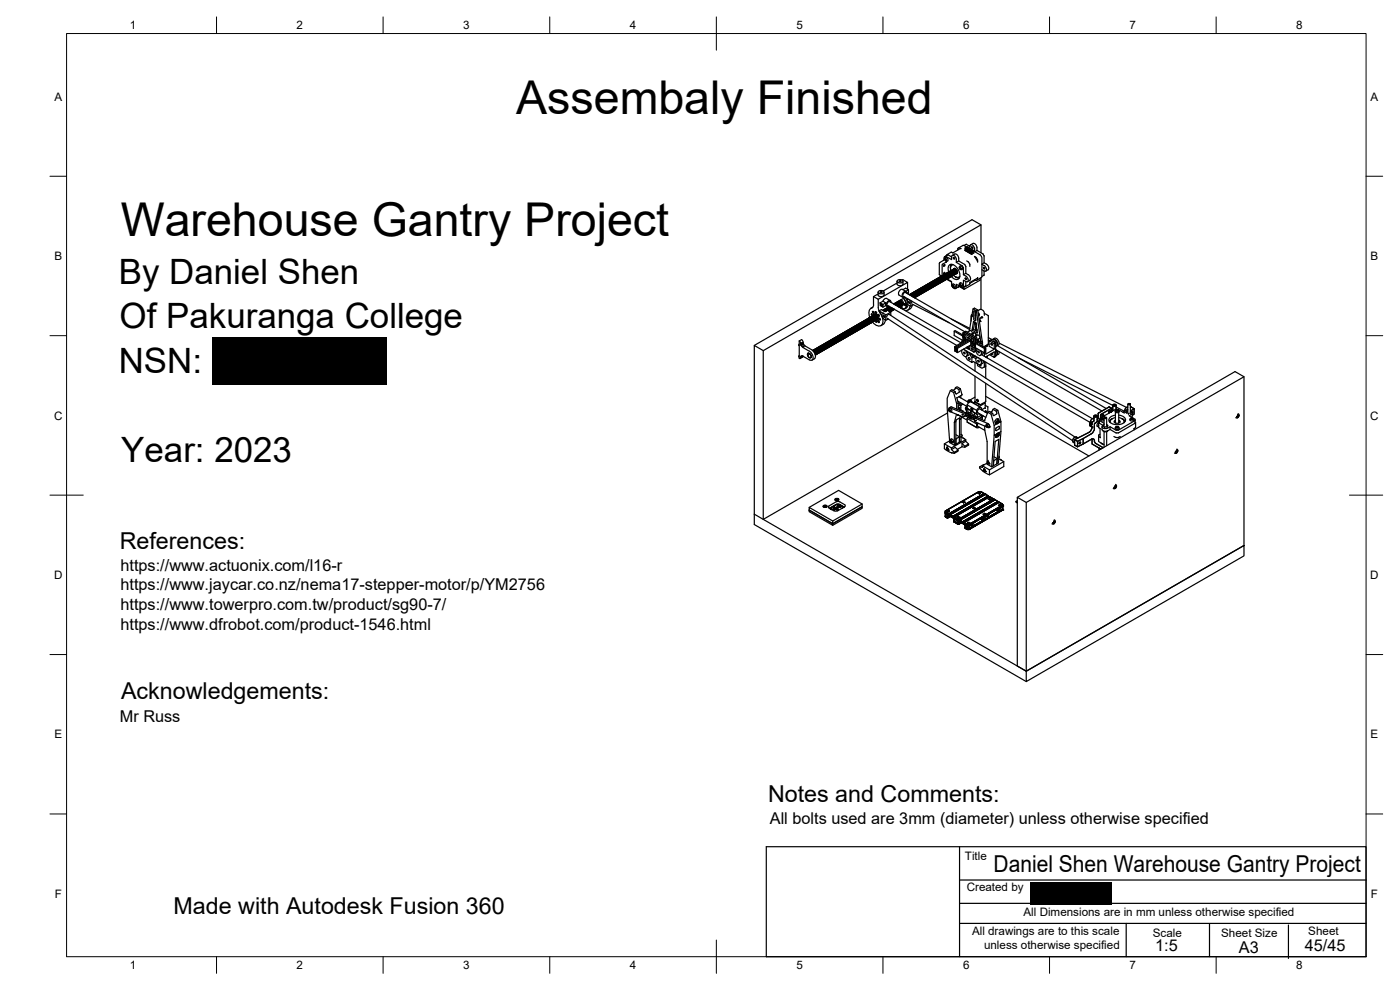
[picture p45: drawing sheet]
<svg xmlns="http://www.w3.org/2000/svg" width="420mm" height="297mm" viewBox="0 0 420 297" stroke-linecap="round" stroke-linejoin="round" font-family="sans-serif">
<defs><g id="words">
<g font-size="14">
<text x="154.9" y="34.1">Assembaly Finished</text>
<text x="36.2" y="70.8">Warehouse Gantry Project</text>
</g>
<g font-size="10.5">
<text x="35.6" y="85.1">By Daniel Shen</text>
<text x="35.9" y="98.5">Of Pakuranga College</text>
<text x="35.6" y="112">NSN:</text>
<text x="36.4" y="138.7">Year: 2023</text>
</g>
<g font-size="7">
<text x="35.9" y="164.8">References:</text>
<text x="36.3" y="209.9">Acknowledgements:</text>
<text x="230.5" y="240.7">Notes and Comments:</text>
<text x="298.2" y="261.7">Daniel Shen Warehouse Gantry Project</text>
<text x="52.1" y="274.1">Made with Autodesk Fusion 360</text>
</g>
<g font-size="4.9">
<text x="36.2" y="171.2">https://www.actuonix.com/l16-r</text>
<text x="36.2" y="177.1">https://www.jaycar.co.nz/nema17-stepper-motor/p/YM2756</text>
<text x="36.2" y="183">https://www.towerpro.com.tw/product/sg90-7/</text>
<text x="36.2" y="188.9">https://www.dfrobot.com/product-1546.html</text>
<text x="36" y="216.7">Mr Russ</text>
<text x="231" y="247.1">All bolts used are 3mm (diameter) unless otherwise specified</text>
<text x="346.7" y="285.3">1:5</text>
<text x="371.8" y="286">A3</text>
<text x="391.6" y="285.2">45/45</text>
</g>
<g font-size="3.5">
<text x="39" y="8.8">1</text>
<text x="89" y="8.8">2</text>
<text x="139" y="8.8">3</text>
<text x="189" y="8.8">4</text>
<text x="239" y="8.8">5</text>
<text x="289" y="8.8">6</text>
<text x="339" y="8.8">7</text>
<text x="389" y="8.8">8</text>
<text x="16.3" y="30.2">A</text>
<text x="411.3" y="30.2">A</text>
<text x="16.3" y="78">B</text>
<text x="411.3" y="78">B</text>
<text x="16.2" y="125.9">C</text>
<text x="411.2" y="125.9">C</text>
<text x="16.2" y="173.7">D</text>
<text x="411.2" y="173.7">D</text>
<text x="16.3" y="221.6">E</text>
<text x="411.3" y="221.6">E</text>
<text x="289.6" y="258">Title</text>
<text x="16.4" y="269.4">F</text>
<text x="290.1" y="267.3">Created by</text>
<text x="411.4" y="269.4">F</text>
<text x="307.2" y="274.9">All Dimensions are in mm unless otherwise specified</text>
<text x="291.7" y="280.6">All drawings are to this scale</text>
<text x="346" y="281.2">Scale</text>
<text x="366.5" y="281">Sheet Size</text>
<text x="392.6" y="280.7">Sheet</text>
<text x="295.3" y="284.8">unless otherwise specified</text>
<text x="39" y="290.8">1</text>
<text x="89" y="290.8">2</text>
<text x="139" y="290.8">3</text>
<text x="189" y="290.8">4</text>
<text x="239" y="290.8">5</text>
<text x="289" y="290.8">6</text>
<text x="339" y="290.8">7</text>
<text x="389" y="290.8">8</text>
</g>
</g></defs>
<g fill="none" stroke="#000" stroke-width=".36">
<path d="M282.9 79.2l-.2 .3 .1 3.2h.5l.4 .4 .2 .6-.2 .3M283.3 79.5h.3l-.4 .4zM283.5 77h.1M283.5 77l-.2 1-1.4 1v3.4l1.5 .6 .4 .7-.3 .4M283.5 77.9l.2 .1M283.6 77.4l.1-.1a.59 .59 0 0 1 .8 .3 .59 .59 0 0 1-.3 .8l-.6-.3zM283.7 77.8l-.2-.1 .4 .1-.1-.2 .1 .3M283.8 76.9l-.3 .1M283.9 78.2h-.2l.2-.3v.4l-.1-.1M283.9 77.9l.2 .3-.2-.1 .2-.1M283.9 77.6v.3M284 78.6l-1.1 .7"/>
<path d="M284 78.6h.1M284.2 76.6h.1M284.5 76.5l-.7 .4M284.5 76.5l1.1 .6v.8l-1.8-1M285.5 79.3l-.3 1M285.6 77.1l.2-.5 .5 .1 .5 .5 .2 .7M285.7 79.4l-.3 .3-.2 .8M285.8 76.6l.7-.4a1.5 1.5 0 0 1 1.2 2.1l1.8 1.1 .3 .5M286.1 79.4a1.14 1.14 0 0 0-.7 1.8h.3l.6 .3 .2 .6-.2 .4M286.1 76l-.7-.3-1.2 .7-.1 .3M287 77.9v.8l.7-.4M287 78.7l1.7 1"/>
<path d="M287.8 74.3l.6 .3-2.5 1.3M288.2 79.8a.63 .63 0 0 1 .7 .4 .63 .63 0 0 1-.3 .7l-.4-.1-.3-.3v-.5l.3-.2M288.7 79.7l.5 .6-.1 2.1a1.51 1.51 0 0 1 1.3 2.1h-.5M289.3 73.6l-1.8 .9-.1 .5M289.3 73.6l.8 .5M289.6 74.4l.5 .2zM289.6 75.1l2 1.2 .6-.4v-.7l-.3 .2-.1 .4v-.3M289.6 74.4v.7M289.6 75.1l2 1.2M289.7 73.4h.1M289.7 74.8l.2 .3zM289.7 75h.2"/>
<path d="M289.8 79.9l.1 2.1 .7 .4M289.9 74.4v.1M289.9 74.5l.4-.5 1.9 1.2M289.9 74.3l.4-.2 1.8 1.1-.3 .2M289.9 73.3l-.6 .4M290 73.3l1.1 .6v.6M290 74.3v.2M290 74.6v.7l1.2 .7 .1-.7M290.2 74.6h.1M290.2 74.5h.1M290.1 78.3l.6 .4M290.1 74.6v.7l1.1 .6"/>
<path d="M290.1 75.3h-.1M290.2 74.6v.6zM290.2 74.5v.1M290.2 75.1h.2M290.3 74.1l-.1 .8M290.3 74.9l.1 .1M290.5 74.6h.1M290.4 74.6v.1M290.4 74.7l.1 .6M290.5 74.6v.1M290.5 75.3v-.6l-.1 .6M290.5 75.2l.1 .1"/>
<path d="M290.5 75l.1 .1M290.8 74.8h.1M290.7 74.8l-.1 .1M290.7 74.8v.7M290.7 78.7l.4 .7M290.7 73.7h.1M290.8 74.8v.1M290.8 73.7l.3 .1M290.8 75.4l.1 .1M290.8 75.2l.1 .1M291 75l-.1 .1M291 75.1v.6z"/>
<path d="M291 75h.1M291 75l.1 .6M291.1 75.6h.1M291.1 75.4h.1M291.1 79.5v.5M291.1 73.9l.2-.5 .5 .1 .5 .5 .2 .7M291.2 75.3l.6 .2zM291.3 75.1h.1M291.2 75.1v.1M291.3 75.3h.1M291.3 75.2v.1M291.3 75.1l.1 .1"/>
<path d="M291.4 75.7l.1 .4zM291.4 76h.1M291.5 75.4h.1M291.6 75.3h.1M291.5 76l-.1-.2 .1 .2M291.6 75.4h.1M291.6 75.6l.1 .6M291.6 75.3v.1M291.8 75.4v.3M291.8 75.4h.1M291.8 75.7l.1 .1M292 73a1.51 1.51 0 0 1 1.2 2.1l1.8 1.1 .3 .6v2.1a1.5 1.5 0 0 1 1.3 2"/>
<path d="M292 73.1l-.7 .4M292.2 75.4l2 1.1 .5 .8v5.7l-1.8 1.1M292.4 76.9l.9 .9M292.4 76.9l.9 1.4M292.5 74.7v.8M293.2 75.1l-.7 .4M293.3 78.3l.1 .3M293.3 77.8l.1 .3M293.4 78.1v.5M294.4 75.8v-8.3l-65.3 37.7v50.6l78.9 45.6v-50.6l65.3-37.8M294.4 67.5l-2.7-1.6-65.3 37.7M294.7 79.3l.6 .4"/>
<path d="M295.3 78.9l-.6 .3M295.4 79.7l.5 .5 .2 .7-.2 .4h-.6M252.8 100h.6l.3 .3 .3 .5-.3 .5M253 99.9l.4-.1 .5 .4 .2 .6-.2 .4M253.1 99.9l.3-.1 .6 .3 .2 .6-.2 .4M253.3 99.8l.4-.1 .5 .4 .2 .5-.2 .4M253.3 99.7l.4-.1 .5 .4 .3 .5-.2 .5M253.5 99.6h.5l.4 .3 .3 .5-.3 .5M253.6 99.6l.4-.1 .5 .3 .2 .6-.2 .4M253.8 99.5l.4-.1 .5 .4 .2 .5-.2 .4M253.8 100l.4 .6M253.9 99.4l.3-.1 .5 .4 .3 .7-.2 .3"/>
<path d="M254 99.3h.5l.4 .3 .3 .5-.2 .5M254.1 99.8l.4 .7M254.1 99.3l.4-.1 .4 .2 .4 .8-.3 .3M254.3 99.2l.4-.1 .4 .3 .3 .6-.2 .4M254.3 99.7l.4 .6M254.4 99.1h.4l.5 .4 .2 .6-.2 .3M254.6 99h.4l.5 .4 .2 .7-.2 .2M254.6 99.5l.4 .7M254.6 99l.6-.1 .3 .4 .3 .5-.3 .5M254.8 98.9l.5-.1 .4 .4 .2 .7-.2 .2M254.8 99.4l.4 .6M254.9 98.8h.5l.4 .3 .2 .6-.2 .4"/>
<path d="M255.1 98.7h.4l.5 .3 .2 .6-.2 .4M255.1 99.2l.4 .7M255.1 98.7l.4-.1 .5 .3 .3 .6-.2 .5M255.3 98.6l.5-.1 .4 .4 .3 .5-.3 .5M255.4 99.1l.4 .6M255.4 98.5l.4-.1 .5 .4 .2 .6-.2 .4M255.6 98.4l.4-.1 .5 .4 .2 .6-.2 .4M255.6 98.9l.4 .7M255.7 98.4l.3-.1 .5 .3 .3 .6-.2 .5M255.8 98.3l.5-.1 .4 .4 .3 .5-.2 .5M255.9 98.8l.4 .6M255.9 98.2l.4-.1 .5 .4 .3 .7-.3 .3"/>
<path d="M256.1 98.1h.5l.4 .3 .2 .6-.2 .4M256.1 98.6l.4 .7M256.2 98.1l.3-.1 .5 .3 .3 .7-.2 .4M256.3 98l.5-.1 .4 .3 .3 .6-.2 .5M256.4 98.5l.4 .6M256.4 97.9l.4-.1 .4 .3 .4 .7-.3 .4M256.6 97.8h.4l.5 .3 .2 .6-.2 .4M256.6 98.3l.4 .7M256.7 97.8h.5l.4 .3 .2 .5-.2 .5M256.9 97.7l.4-.1 .5 .4 .2 .7-.2 .3M256.9 98.2l.4 .6M256.9 97.6h.6l.4 .3 .2 .6-.2 .4"/>
<path d="M257.1 97.5h.5l.4 .3 .3 .7-.3 .3M257.2 98.1l.4 .6M257.2 97.5l.4-.1 .5 .3 .2 .6-.2 .5M257.4 97.4l.4-.1 .5 .4 .2 .6-.2 .4M257.4 97.9l.4 .6M257.5 97.3l.3-.1 .5 .4 .3 .6-.2 .4M257.6 97.2h.5l.4 .3 .3 .6-.3 .4M257.7 97.8l.4 .6M257.7 97.2l.4-.1 .5 .3 .2 .6-.2 .5M257.9 97.1l.4-.1 .5 .4 .2 .5-.2 .5M257.9 97.6l.4 .6M258 97h.3l.5 .3 .3 .7-.2 .3"/>
<path d="M258.1 97l.4-.1 .5 .3 .3 .6-.2 .4M258.2 97.5l.4 .6M258.2 96.9l.4-.1 .4 .3 .4 .7-.3 .4M258.4 96.8l.4-.1 .4 .3 .3 .6-.2 .5M258.4 97.3l.4 .6M258.5 96.7h.3l.5 .2 .3 .7-.2 .4M258.7 96.7l.4-.1 .4 .3 .3 .6-.2 .4M258.7 97.2l.4 .6M258.7 96.6h.6l.4 .4 .2 .6-.2 .3M258.9 96.5l.5-.1 .4 .4 .3 .7-.3 .3M259 97l.4 .6M259 96.4h.5l.4 .4 .2 .5-.2 .4"/>
<path d="M259.2 96.4l.4-.1 .5 .4 .2 .5-.2 .4M259.2 96.9l.4 .6M259.2 96.3l.4-.1 .6 .4 .2 .5-.2 .5M259.4 96.2l.4-.1 .5 .4 .3 .6-.3 .4M259.5 96.7l.4 .7M259.5 96.1h.4l.5 .3 .2 .6-.2 .4M259.7 96.1l.4-.1 .5 .4 .2 .5-.2 .4M259.7 96.6l.4 .6M259.8 96l.3-.1 .5 .4 .3 .5-.2 .5M259.9 95.9l.5-.1 .4 .4 .3 .5-.3 .5M260 96.4l.4 .7M260 95.8h.4l.5 .3 .3 .5-.3 .5"/>
<path d="M260.2 95.8l.4-.1 .5 .4 .2 .5-.2 .4M260.2 96.3l.4 .6M260.3 95.7l.3-.1 .5 .3 .3 .7-.2 .4M260.5 95.6h.4l.4 .2 .3 .6-.2 .5M260.5 96.1l.4 .7M260.6 95.5l.7 .4 .3 .9M260.6 95.5l.7 .2 .4 .6-.1 .5M260.6 95.5l.8 .3 .3 .6-.1 .4M260.6 95.5l-.1 .1M260.7 95.5l.4-.1 .5 .3 .1 .7M260.8 96l.3 .6M260.9 95.3l.5 .2 .4 .6"/>
<path d="M260.9 95.4l.6 .2 .2 .4 .2 .5-.3 .2M260.9 95.4h.5l.4 .4 .1 .7-.2 .2M261 95.3l.3-.1 .6 .4 .2 .5-.2 .5M261 95.8l.4 .7M261.1 95.3l.4-.1 .4 .3 .3 .5-.2 .5M261.2 95.2l.5-.1 .4 .4 .3 .5-.3 .4M261.3 96.1l.1 .2M261.3 95.1l.4-.1 .5 .3 .3 .8-.3 .3M261.3 95.7l.3 .6M261.5 95l.3-.1 .5 .4 .3 .5-.2 .5M261.5 95.5l.4 .7M261.6 95l.4-.1 .4 .3 .3 .6-.2 .5"/>
<path d="M261.8 95.4l.4 .6M261.8 94.8l.5-.1 .5 .5 .2 .6-.3 .3 .4 .3-.1 .3-.4-.4 .3-.4-.2-.6-.5-.5-.5 .1M261.9 92.2l-.5 .3M262 94.7h.6l.4 .4 .1 .7-.2 .2M262 95.2l.4 .7M262.1 89l-.1 3.1a2.1 2.1 0 0 0-1 3.2M262.1 89l1.5 .8M262.2 94.6h.4l.5 .5 .1 .6-.2 .3M262.2 94.6l-.1 .1M262.2 94.6v-.2a.99 .99 0 0 1 1.2 .4 .99 .99 0 0 1-.2 1.2h-.2M262.3 94.6l.4-.1 .5 .4 .2 .6-.2 .3M262.3 95.1l.4 .6"/>
<path d="M262.3 94.5l.4-.1 .4 .2M262.4 94.2l-.2 .4 .1-.2a.98 .98 0 0 1 1.1 .4 .98 .98 0 0 1-.2 1.2l-.2-.1M262.6 94.9l.4 .7M262.8 94.8l.4 .6M263.2 95.8h.1M263.5 88.2l-1.4 .8M263.5 87.7v.8M263.5 88.5a1.04 1.04 0 0 0 1.8 0M263.6 89.8v2.8l.5 1.3M263.6 87.5a.93 .93 0 0 1 1-.4 .93 .93 0 0 1 .7 .8 .93 .93 0 0 1-1 .3 .93 .93 0 0 1-.7-.7zM263.8 93.3l1.2 .7M263.8 93.3l.3 .6"/>
<path d="M264.1 90.9l.9 .5v.8l-.9-.5zM264.1 93.9l.8 1.6M264.1 93.9a2.78 2.78 0 0 1 .2 3.8 2.18 2.18 0 0 1-2.5-1.1M264.9 95.6h.1M264.9 91.6l-.2-.3 .2 .4M265 90.4l.8 .5-.8 .5M265 94v1.6M265 90.4l-.9 .5M265 94l.8 .5v1.6l-.8-.5M265.1 93.2h.1M265.1 93l.6 .4M265.2 92.9l.7 .5"/>
<path d="M265.3 87.7v.8M265.4 92.8l.6 .5M265.4 93.3l.2 .2M265.5 92.8l.6 .4-.2-.2M265.5 94.8v.1M265.6 92.7l.7 .5M265.6 93.2l.3 .2M265.7 96l-.1 .4a1.75 1.75 0 0 1-1.2 1.3M265.7 92.7l.7 .4M265.8 91.7l.4 .2M265.8 91.7l-.8 .5M265.8 90.9v.8"/>
<path d="M265.9 92.5l.8 .8M266 92.5l.4 .2 .4 .7-.4-.7M266.1 92.4l.6 .3 .3 .8M266.1 92.9l.3 .2M266.2 92.4l.7 .4 .2 .7M266.2 95.5l55.7 36.7M266.3 91.6l20.8 12M266.4 93.1l-.8 .4-1.1-.6-.7 .4M266.4 93.1l.9 .6-1.5 .8M266.5 92.2l.8 .6-.1 .7-.1-.7-.7-.5M266.6 95.7l-.8 .4M266.6 92.1l.8 .7 .1 .5-.2 .2"/>
<path d="M266.7 92.6l.4 .6M266.7 92.1l.8 .6 .1 .5-.2 .2M266.9 94.3l55.7 36.9M266.9 92h.1M266.9 92l-2 1.1 .6 .4M266.9 92.4l.4 .7M266.9 90.5l21.6 12.4M267 94.4l-.5 .1-.4 .6M267.1 90.5l-.6 .1-.3 .7M267.2 90.2l-1.3-.7-.6 .4-.3 .5M267.2 92.3l.4 .6M267.3 93.7v.9"/>
<path d="M267.4 90.7v-.3a.95 .95 0 0 0-1.1 .1 .95 .95 0 0 0-.3 1l.2 .4 .5-.1M267.4 92.3l.4 .6-.3 .4M267.7 92.4l.1 .6-.2 .3M267.7 92.4l.1 .4M267.9 92.5l.1 .4-.2 .3M268.1 92.6l-.2 .5M268.2 91.2l.5 .3M268.3 91.2l.6 .4M268.3 92.7l-.3 .3M268.3 92.9l-.2 .1M268.4 91.1l.8 .7M268.5 91l.5 .3 .4 .6-.4-.7"/>
<path d="M268.7 90.9l.6 .4 .3 .7M268.7 91.4l.3 .2M268.8 90.9l.6 .4 .2 .7M269 90.7l.8 .7-.1 .7v-.7l-.8-.6M269.2 84.4v.8a1.04 1.04 0 0 0 1.8 0v-.8M269.2 84.9l-4.2 2.4M269.2 90.6l.8 .6 .1 .5-.3 .3M269.2 91.1l.4 .6M269.3 84.2a.93 .93 0 0 1 .9-.4 .93 .93 0 0 1 .8 .8 .93 .93 0 0 1-1 .3 .93 .93 0 0 1-.7-.7zM269.3 90.6l.8 .6 .1 .5-.3 .3M269.5 90.5l.7 .6 .1 .5-.2 .2M269.5 90.9l.4 .7"/>
<path d="M269.6 90.4l.6 .5 .1 .8M269.7 90.3l.8 .6 .1 .6-.2 .2M269.7 90.8l.4 .6M269.8 90.3l.8 .6 .1 .6-.3 .2M269.8 88.6l1.1 .6M270 90.6l.4 .7M270.1 90.1l.5 .4 .3 .7-.2 .5h-.4M270.2 90.4l.4 .6M270.2 90l.5 .5 .2 .7-.1 .5h-.5M270.2 92.3l.1 .1M270.3 91.8l.3 .5 .1-.2-.2-.3M270.3 90.5l.3 .3"/>
<path d="M270.3 91.8h-.1M270.4 91.7v.5l.3-.1M270.4 92.5h.1M270.4 89.9a1.08 1.08 0 0 1 .3 1.8M270.7 84l.3-.1 1.4 .8-8.8 5.1M271 86.9l.8-.4 .8 .4v.8l-.4 .3M271.1 88.9l18.5 10.7M271.1 89.5l.8 1.4a1.15 1.15 0 0 1-.4 1.7 1.15 1.15 0 0 1-1.6-.6M271.2 89.5a2.34 2.34 0 0 1 .4 3.1l-1.1-.1M271.6 91.1l-.2 .3 .2 .2 .2-.1M271.6 89.2l.7 1.2M271.7 89.2l-3.5 2"/>
<path d="M271.7 87.7l19.3 11.2M271.8 87.8l-.5 .1-.3 .7M271.9 87.4l-1-.6a1.16 1.16 0 0 0-1.1 1.8M272 92.4l-.4 .2M272.1 88v-.3a.95 .95 0 0 0-1.1 0 .95 .95 0 0 0-.3 1.1l.2 .4 .6-.1M272.3 89.7l1 .5v1.7M272.4 84.7v2.1M272.4 89.6l-.1 1.7 1 .6 .8-.5M272.5 87.8l.1 .4M272.5 91.4l-.5 1M272.6 88.2l1.3 .8M272.6 88.2h.1"/>
<path d="M272.6 86.9l-.8 .5M272.8 90.6l.2 .2M272.9 88.4h.1M272.9 88.4l.8 .4M273 88.4l.5 .1 .4 .5M273 88.4h.7l.5 .7M273.1 91.7a1.25 1.25 0 0 1-1.5 1.4M273.1 88.3l.7 .1 .5 .8M273.2 92.6l-.7 .4M273.3 88.2l.3-.1 .5 .3 .3 .8M273.4 88.1l.7 .2 .4 1M273.4 90.2h-.1"/>
<path d="M273.6 88.6l.3 .4M273.6 88l.4-.1 .5 .4 .3 .5-.1 .4-.1 .1 .1-.4-.3-.6-.5-.3-.3 .1M273.7 91.2l11.2 5.7M273.7 90.4l-.1 .5M273.8 91.6l-.6 1M273.8 87.9l.3-.1 .6 .4 .2 .5-.2 .5M273.9 88.4l.3 .7M273.9 87.8h.4l.4 .3 .3 .6-.2 .4M273.9 89l.8 .5M274.1 87.8l.4-.1 .5 .5 .2 .6-.2 .2M274.1 88.3l.4 .6M274.2 87.7l.4-.1 .4 .3 .3 .6-.2 .4"/>
<path d="M274.3 87.6l.4-.1 .5 .3 .2 .6-.2 .5M274.4 88.1l.3 .7M274.4 87.6l.5-.1 .5 .4 .1 .7-.2 .2M274.6 87.5l.4-.1 .5 .4 .2 .6-.2 .3M274.6 88l.4 .6M274.7 87.4l.4-.1 .5 .4 .2 .5-.1 .4M274.7 89.4h-.1M274.8 87.3l.4-.1 .5 .4 .3 .6-.3 .4M274.9 87.8l.4 .7M274.9 87.3l.4-.1 .5 .4 .3 .5-.3 .4M275.1 87.2l.4-.1 .5 .4 .2 .5-.2 .4M275.1 87.7l.4 .6"/>
<path d="M275.2 87.1l.4-.1 .4 .3 .3 .6-.2 .5M275.2 88.9l-.1 .1M275.4 87l.4-.1 .4 .4 .3 .5-.3 .5M275.4 87.5l.4 .7M275.4 87l.4-.1 .5 .4 .3 .5-.2 .4M275.6 86.9l.3-.1 .6 .4 .2 .5-.2 .4M275.7 87.4l.3 .6M275.7 88.7h-.1M275.7 86.8l.4-.1 .4 .3 .3 .6-.2 .5M275.9 86.7l.4-.1 .5 .4 .2 .5-.2 .5M275.9 87.2l.4 .7M275.9 86.7l.5-.1 .4 .3 .3 .5-.2 .5"/>
<path d="M276.1 86.6l.5-.1 .5 .5 .1 .6-.2 .2M276.2 87.1l.3 .6M276.2 86.5l.4-.1 .5 .3 .2 .7-.2 .4M276.4 86.4l.3-.1 .5 .4 .3 .5-.2 .5M276.4 86.9l.4 .7M276.4 88.2v.1M276.5 86.4l.4-.1 .5 .4 .2 .6-.1 .3M276.6 86.3l.5-.1 .5 .4 .2 .7-.3 .2M276.7 86.8l.4 .6M276.8 86.2h-.1M276.8 86.2h.4l.5 .4 .2 .6-.3 .3M276.9 86.1l.3-.1 .5 .3 .3 .7-.2 .4"/>
<path d="M276.9 86.6l.4 .7M276.9 87.9v.1M277 86.1l.4-.1 .5 .4 .2 .5-.2 .5M277.2 86l.4-.1 .4 .4 .3 .6-.3 .3M277.2 86.5l.4 .6M277.2 85.9l.4-.1 .5 .4 .3 .5-.2 .5M277.4 85.8h.4l.5 .3 .2 .6-.2 .4M277.5 86.3l.3 .7M277.5 85.8l.4-.1 .4 .3 .3 .6-.2 .5M277.5 87.6l-.1 .1M277.7 85.7l.3-.1 .6 .4 .2 .5-.2 .4M277.7 86.2l.4 .6"/>
<path d="M277.7 85.6l.5-.1 .4 .4 .3 .5-.2 .5M277.9 85.5h.4l.5 .3 .2 .6-.2 .4M278 86l.3 .7M278 85.5l.4-.1 .4 .3 .3 .7-.2 .4M278.2 85.4l.3-.1 .5 .3 .3 .6-.2 .4M278.2 85.9l.4 .6M278.3 85.3h.4l.4 .3 .3 .6-.2 .4M278.4 85.2h.4l.6 .4 .1 .7-.2 .2M278.5 85.8l.3 .6M278.5 85.2l.5-.1 .5 .4 .2 .7-.3 .3M278.7 85.1l.4-.1 .5 .5 .2 .5-.2 .3M278.7 85.6l.4 .6"/>
<path d="M278.8 85l.4-.1 .5 .4 .2 .6-.2 .4M279 84.9h.4l.4 .3 .3 .6-.3 .4M279 85.5l.4 .6M279 84.9l.4-.1 .5 .4 .3 .5-.3 .5M279.2 84.8l.5-.1 .4 .4 .2 .6-.2 .3M279.3 85.3l.3 .6M279.3 84.7h.4l.5 .3 .2 .6-.2 .4M279.5 84.7l.4-.1 .5 .3 .2 .6-.2 .4M279.5 85.2l.4 .6M279.5 84.6l.4-.1 .5 .3 .3 .6-.2 .5M279.7 84.5l.3-.1 .6 .4 .2 .5-.2 .5M279.8 85l.3 .6"/>
<path d="M279.8 84.4h.4l.5 .3 .2 .6-.2 .4M280 84.4l.4-.1 .5 .4 .2 .5-.2 .4M280 84.9l.4 .6M280.1 84.3l.4-.1 .4 .4 .3 .6-.2 .4M280.2 84.2l.3-.1 .6 .3 .2 .6-.2 .5M280.3 84.7l.3 .7M280.3 84.1h.5l.4 .3 .3 .6-.3 .4M280.5 84.1l.4-.1 .6 .5 .1 .6-.2 .2M280.5 84.6l.4 .6M280.6 84l.4-.1 .5 .5 .2 .6-.2 .3M280.8 83.9h.5l.4 .4 .2 .7-.3 .2M280.8 84.4l.4 .7"/>
<path d="M280.8 83.8h.4l.5 .3 .3 .6-.3 .4M281 83.8l.5-.1 .4 .4 .2 .6-.2 .3M281 84.3l.4 .6M281.1 83.7l.4-.1 .5 .4 .2 .5-.2 .5M281.3 83.6l.3-.1 .6 .4 .2 .6-.2 .4M281.3 84.1l.4 .7M281.3 83.6l.4-.1 .5 .3 .3 .6-.2 .4M281.5 83.5l.4-.1 .5 .4 .2 .5-.2 .4M281.6 84l.3 .6M281.6 83.4l.4-.1 .4 .3 .3 .6-.2 .5M281.8 83.3l.4-.1 .5 .4 .2 .5-.2 .5M281.8 83.8l.4 .7"/>
<path d="M281.9 83.3l.4-.1 .4 .4 .3 .5-.2 .4M282 83.2l.3-.1 .6 .4 .2 .5-.2 .4M282.1 83.7l.3 .6M282.1 83.1l.4-.1 .5 .4 .3 .7-.3 .3M282.3 83h.4l.6 .4 .1 .6-.2 .3M282.3 83.5l.4 .7M282.4 83l.4-.1 .4 .3 .3 .6-.2 .5M282.5 82.9l.5-.1 .5 .5 .2 .6-.3 .2M282.6 83.4l.4 .6M282.8 83.2l.4 .7M282.9 82.7l.4-.1 .5 .4 .2 .5-.2 .5M283.1 82.6l.4-.1 .5 .4 .2 .7-.2 .2"/>
<path d="M283.1 83.1l.4 .6M283.1 82.5l.4-.1 .5 .4 .3 .5-.3 .5M283.3 81.8l.3 .1-.4 .4zM283.3 82.4h.5l.4 .3 .2 .6-.2 .4 1.4 .8v.8M283.4 82.9l.3 .7M283.4 82.4l.4-.1 .5 .4 .2 .5-.2 .5M283.6 82.3l.3-.1 .6 .4 .2 .5-.2 .4M283.6 82.8l.4 .6M283.6 82.2l.4-.1 .5 .4 .3 .5-.2 .5M283.8 82.1l.3-.1 .6 .4 .2 .6-.2 .4M283.9 82.6l.3 .7M283.9 82.1l.4-.1 .5 .4 .2 .5-.1 .4"/>
<path d="M284.1 82l.4-.1 .5 .4 .2 .5-.2 .4M284.1 83.8l1.5 .8M284.1 82.5l.4 .6M284.2 81.9l.4-.1 .5 .4 .2 .6-.2 .4M284.3 81.8l.3-.1 .6 .4 .3 .6-.3 .4M284.4 82.3l.4 .7M284.4 81.8l.5-.1 .4 .4 .3 .6-.3 .4M284.6 81.7l.3-.1 .5 .3 .3 .6-.2 .4M284.6 82.2l.4 .6M284.7 81.6h.4l.5 .4 .2 .6-.2 .3M284.7 81.6l-.1-.5a1.26 1.26 0 0 1 .6-1.7 1.26 1.26 0 0 1 1.7 .6 3 3 0 0 1 .8 3.6 1.62 1.62 0 0 1-2.2-.6M284.9 81.5h.5l.4 .4 .2 .7-.3 .2"/>
<path d="M284.9 82l.4 .7M284.9 83.3l-.1 .1M284.9 81.5l.4-.1 .5 .4 .3 .5-.3 .5M285.1 81.4l.3-.1 .5 .3 .3 .7-.2 .3M285.1 81.9l.4 .6M285.2 81.3l.4-.1 .5 .4 .2 .6-.1 .4M285.4 81.8l.4 .6M285.4 81.2l.4-.1 .5 .4 .3 .5-.2 .5M285.5 95.7l5.5 2.8M285.6 85.3l.2 .6M285.6 81.1l.3-.1 .6 .4 .2 .5-.2 .4M285.7 81.6l.3 .6"/>
<path d="M285.7 81l.4-.1 .5 .4 .2 .6-.2 .4M285.7 85.8l.2 .1M285.8 85.4l.1-.1a.59 .59 0 0 1 .7 .3 .59 .59 0 0 1-.2 .7l-.6-.2zM285.9 80.9l.3-.1 .6 .4 .2 .6-.2 .4M285.9 81.5l.4 .6M286 80.9l.7 .1 .4 .7-.2 .5 .3-.1a1.02 1.02 0 0 0-.9-1.5l-.2 .2h.6l.5 .6 .1 .4-.3 .2M286.1 85.6l-.2 .2-.2-.2 .2 .2M286.1 85.9l.2 .1M286.1 85.6l-.2-.1 .2 .4M286.1 85.6v.3M286.2 82.6a1.23 1.23 0 0 0 1.9 .3M286.2 81.3l.4 .6"/>
<path d="M286.2 82.6h-.1M286.2 80.7h.4l.5 .3 .3 .6-.2 .4M286.4 99.4l.3-.2 2.3 1.3M286.4 81.2l.4 .6M286.4 80.5v.2l.2-.2M286.6 80.5l-.1 .1M286.7 81l.4 .6M286.8 83.1l.7 .2 .5-.2M286.9 83.1l1 .4M286.9 80.9l.2 .2M287 86.1v-.8l1.7 1 .4-.1M287 86.1l-.3 .5-.8-.4 .2 .1v-.4v.2"/>
<path d="M287.2 82h.1M287.2 82h-.1M287.3 81.9h.1M287.3 81.5h.1M287.5 86.2l-.7 .4M287.7 85.7l-.2 .4M287.9 86l-.4 .2M287.9 80.4l.2 .1M287.9 85.5l.2 .1M288 85l.1-.1a.59 .59 0 0 1 .7 .3 .59 .59 0 0 1-.2 .8l-.6-.4zM288 83.2h-.1M288.3 80.7h-.2l.2-.3v.4h-.2"/>
<path d="M288.3 80.2l-.4 .2 .2-.1M288.3 80.4l.2 .3-.2-.1h.2M288.3 85.8v-.3v.4l-.2-.1M288.3 85.2l-.4 .1 .2 .1M288.3 85.5l.2 .3-.2-.1 .2-.1M288.3 80.2h-.2l.2 .2M288.3 80.2v.2M288.3 85.2h-.2l.2 .3M288.3 85.2v.3M289 100l3.3 1.8 .2 2.5-.2 1.3-1.7-.9M289 100v.6M289 99.9l.9-.5 3.3 2.1"/>
<path d="M289.3 86v.8l-1.6-.9-.2 .3M289.4 99.6l.1 .1M289.5 99.7l3.3 2M289.9 84.5v1.2l-.8 .5M289.9 84.5l-.8-.4v2M289.9 82l-.8 .4M290.3 99.7l1-.5 .5 .6-.2 .5M290.6 82.4l.5 .6 .2 .6-.2 .5-.8 .4M290.9 99.3l1.1-6.6 .4-.3 1.1 .6 1.3 9.4M291.1 84.6v.5M291.1 85.1l-1.3 .9h-.3M291.5 94.9l-.1 1.5"/>
<path d="M291.5 94.9h.1M291.6 94.9h.1M291.6 94.7l.1 .1M291.7 94.7v.2M291.7 94.8l-.1 .1M291.7 94.8l-.2 .1M291.7 94.6h-.2l.1 .3M291.7 94.3l-.2 .3M292 92.7l1 .6M292.2 96.4l.7 .4 .4 3.2-1.6-.9zM292.2 98.8l-.5 .3M292.4 99.8l-.5 .6"/>
<path d="M292.5 96.7l-.3 2.1 1 .6M292.5 83.9l.4 .2M292.7 94.6h.1M292.7 93.4l.1 2.5M292.8 84l-1.7 1M292.8 94.6l-.1 .1M292.8 94.6h.1M292.8 93.6l-.1 .1M292.8 93.7v.1M292.8 93.8v2.3M292.8 93.8l-.1-.4-.4-.1-.1 2.4 .3 .5 .3-.1M292.9 98.9l.3 .2z"/>
<path d="M292.9 98.9l.3 .3M292.9 97.8l.1 .3M292.9 97.3v.1M292.9 97h.1M292.9 97v.2M292.9 96.8v.1M292.9 98.6l.3 .4M292.9 98.2v.4M292.9 98.6l.2 .2M292.9 98.4v.2M292.9 97.9h.1M293 98.6l.1 .2"/>
<path d="M293 97.9h.1M293 98.3v.1M293 98.7h.1M293 98.2h-.1M293 98.2h.1M293.1 98.2h-.2M293.1 98.7l-.1 .1M293.1 98.3l-.2 .3M293.1 98.8h.1M293.3 83.5l-2.2 1.3M293.4 83.3v.5M293.4 83.3l-.1 .2"/>
<path d="M293.4 83.8l-.1 .1M293.5 93l-.5 .3 1.3 9.3 .5-.2M293.5 93.2l.7-.4 .8 .3 .4 .7v.8M293.6 93.9l.4 .5-.3 .2M293.9 95.7v.1M293.9 95.8v.2M294 96.1l.1 .2zM294 96.1v.1M294 96.2h.1M294 96.1l.1 .1M294.1 96.1h-.1M294.1 96.2l-.1 .1"/>
<path d="M294.1 96.2h.1M294.1 96.3l.1 .1M294.1 83.5v.6l-4.8 2.7M294.2 96.4l.1 .1M294.3 96.5h.1M294.4 83.3v9.5M294.5 95.1l-.2 .3 .1 .2M294.7 80.9l.6 .4M294.7 95.2v-.2l.2 .3-.2-.1-.4 .2M295.3 81.3v1.2l-.6 .4M295.4 94l1.2 .8M296.5 80.9l-.7 .5"/>
<path d="M296.6 94.8v8.4M229.1 105.2l-2.7-1.6v50.7M239.9 103.2l-.2 .4 .2 .1M239.9 106.6l-.2 .4 .2 .1M239.9 102.3l.3 .4 .3 1 .5 .6a4.3 4.3 0 0 1 2.8 2.1l.2 .5a.82 .82 0 0 1-.7 1.2l-2.6-1.3-.4 .2-.1 .5h-.3v-5.2l.7-.4 .3 .4 .2 .8M240.5 103.1h.4l-.4 .4zM240.8 106.8l-.5 .3 .6-.3M240.9 106.8l-.5 .3M240.9 102.8l.1 .2M241 103l-.1-.2-.3 .1-.2 .6M241 106.9l-.8 .7M241 103l-.5 .7"/>
<path d="M241.1 103.1l.1 .3a.33 .33 0 0 1 .1 .6 .33 .33 0 0 1-.5-.1l-.5-.5M241.1 103.1l.6 .8M241.7 103.9l1.9 1a2 2 0 0 1 .8 2.7l-.7 .5M242.5 105.9a.83 .83 0 0 1 .8 .5 .83 .83 0 0 1-.2 1l-.7-.8zM242.5 106.7l.3 .5M242.5 106.6v-.1a.47 .47 0 0 1 .5-.3 .47 .47 0 0 1 .4 .4l.1 .5-.2 .2M242.6 105.9h.1M242.6 106.2h.5l.3 .6M242.6 105.9l-.2 .6 .4 .7M243.4 106.6v.7l-.6-.1M243.4 107.2v.1M244 105.2l.7 .7v.6"/>
<path d="M244 105.1l.4-.1 .5 .3 .3 .6-.3 .5M244.1 105h.6l.4 .4 .2 .7-.3 .2M244.1 105.4l.5 1M244.3 105l.5-.1 .4 .4 .2 .7-.2 .2M244.3 105.5l.4 .6M244.4 104.9h.5l.4 .3 .2 .5-.2 .5M244.6 104.8l.4-.1 .5 .4 .2 .7-.3 .3M244.6 105.3l.4 .6M244.6 104.7h.4l.5 .4 .3 .5-.3 .4M244.8 106.5l.2-.4-.3-.7-.8-.2h.4l.5 .6 .1 .5-.2 .2M244.8 104.7l.5-.1 .4 .4 .2 .6-.2 .3M244.9 105.2l.3 .6"/>
<path d="M244.9 104.6l.3-.1 .5 .3 .3 .6-.2 .5M245.1 104.5l.4-.1 .5 .4 .2 .5-.2 .5M245.1 105l.4 .6M245.1 104.4h.4l.5 .3 .3 .6-.2 .4M245.3 104.4l.5-.1 .4 .4 .2 .5-.2 .4M245.4 104.9l.3 .6M245.4 104.3l.3-.1 .6 .3 .2 .6-.2 .5M245.6 104.2l.4-.1 .5 .4 .2 .5-.2 .5M245.6 104.7l.4 .7M245.7 104.1h.3l.5 .2 .3 .8-.2 .3M245.8 104.1l.5-.1 .4 .3 .3 .6-.3 .4M245.9 104.6l.4 .6"/>
<path d="M245.9 104l.4-.1 .4 .3 .4 .7-.3 .4M246.1 103.9l.4-.1 .4 .3 .3 .6-.2 .5M246.1 104.4l.4 .7M246.2 103.9h.5l.4 .3 .2 .7-.2 .2M246.4 103.8l.4-.1 .5 .4 .2 .6-.3 .3M246.4 104.3l.4 .6M246.4 103.7h.6l.3 .3 .3 .5-.3 .5M246.6 103.6h.5l.4 .4 .2 .6-.2 .3M246.6 104.1l.4 .7M246.7 103.6l.3-.1 .6 .4 .2 .5-.2 .4M246.9 103.5l.3-.1 .6 .4 .2 .5-.2 .4M246.9 104l.4 .6"/>
<path d="M246.9 103.4l.4-.1 .5 .4 .3 .6-.2 .4M247.1 103.3l.4-.1 .5 .4 .2 .5-.2 .5M247.2 103.8l.3 .7M247.2 103.3l.3-.1 .6 .3 .2 .6-.2 .4M247.4 103.2l.4-.1 .5 .4 .2 .5-.2 .4M247.4 103.7l.4 .6M247.5 103.1l.3-.1 .5 .4 .3 .6-.2 .4M247.6 103h.5l.4 .3 .3 .6-.3 .4M247.7 103.5l.4 .7M247.7 103l.4-.1 .4 .3 .4 .7-.3 .4M247.9 102.9l.4-.1 .4 .3 .3 .6-.2 .4M247.9 103.4l.4 .6"/>
<path d="M248 102.8l.3-.1 .5 .3 .3 .7-.2 .4M248.1 102.7l.4-.1 .5 .4 .3 .5-.3 .5M248.2 103.2l.4 .7M248.2 102.7h.6l.4 .3 .2 .7-.3 .3M248.4 102.6l.5-.1 .4 .4 .2 .6-.2 .4M248.4 103.1l.4 .6M248.5 102.5h.5l.4 .3 .2 .6-.2 .4M248.7 102.4h.4l.5 .4 .2 .6-.2 .3M248.7 102.9l.4 .7M248.7 102.4l.4-.1 .5 .4 .3 .5-.3 .5M248.9 102.3l.5-.1 .4 .4 .2 .6-.2 .4M249 102.8l.3 .6"/>
<path d="M249 102.2l.3-.1 .6 .4 .2 .6-.2 .4M249.2 102.1h.4l.5 .3 .2 .6-.2 .4M249.2 102.6l.4 .7M249.2 102.1l.4-.1 .5 .3 .3 .6-.2 .5M249.4 102l.5-.1 .4 .4 .2 .5-.2 .5M249.5 102.5l.4 .6M249.5 101.9l.4-.1 .5 .4 .2 .5-.2 .5M249.7 101.8h.4l.5 .3 .2 .6-.2 .4M249.7 102.3l.4 .7M249.8 101.8l.3-.1 .5 .3 .3 .7-.2 .4M249.9 101.7l.5-.1 .4 .3 .3 .6-.3 .5M250 102.2l.4 .6"/>
<path d="M250 101.6l.4-.1 .4 .3 .4 .7-.3 .4M250.2 101.5h.4l.4 .3 .3 .5-.2 .5M250.2 102.1l.4 .6M250.3 101.5h.5l.4 .4 .2 .6-.2 .3M250.5 101.4l.4-.1 .5 .5 .2 .7-.2 .2M250.5 101.9l.4 .6M250.5 101.3h.6l.3 .3 .3 .6-.3 .4M250.7 101.2h.5l.4 .4 .2 .6-.2 .3M250.7 101.8l.4 .6M250.8 101.2h.5l.4 .3 .2 .5-.2 .5M251 101.1l.4-.1 .5 .4 .2 .6-.2 .4M251 101.6l.4 .6"/>
<path d="M251 101h.4l.5 .3 .3 .6-.2 .4M251.2 101l.5-.1 .4 .3 .2 .6-.2 .4M251.3 101.5l.4 .6M251.3 100.9l.4-.1 .5 .3 .2 .6-.2 .5M251.5 100.8l.4-.1 .5 .4 .2 .5-.2 .5M251.5 101.3l.4 .6M251.6 100.7h.3l.5 .3 .3 .6-.2 .4M251.7 100.7l.5-.1 .4 .4 .3 .5-.3 .4M251.8 101.2l.4 .6M251.8 100.6l.4-.1 .4 .3 .4 .7-.3 .4M252 100.5l.5-.1 .4 .4 .2 .5-.2 .5M252 101l.4 .6"/>
<path d="M252.1 100.4h.3l.5 .2 .3 .8-.2 .3M252.2 100.4l.4-.1 .5 .3 .3 .6-.2 .4M252.3 100.9l.4 .6M252.3 100.3l.4-.1 .4 .3 .3 .6-.1 .4M252.5 100.2l.4-.1 .4 .3 .3 .6-.2 .5M252.5 100.7l.4 .7M252.6 100.1h.5l.4 .4 .2 .5-.2 .4M252.8 100.1l.4-.1 .5 .4 .2 .6-.2 .3M252.8 100.6l.4 .6M253.1 100.4l.3 .7M253.3 100.3l.4 .6M253.3 101.5l-.1 .1"/>
<path d="M253.6 100.1l.4 .7M285.2 117.2l1 .6M286 117.1l.5-.3 .2-.5 1 .6 .2 .7-.9 .6M286.7 117.5l-.5 .3 .9 3.3 .5-.2M286.7 116.3l.5-.3 1 .6-.5 .3M287 118.2l-.3-.7-1-.6-.5 .3-.9 2.3v3l.7 10.3 1.4 .8 .5-.3M287.1 105.3l-.3 .2M287.1 104.3l.3 .2M287.1 119.3l.5 1.6v1.7h.4M287.8 119l3 1.8M287.9 119v.1M288.2 116.6l.5 1.9"/>
<path d="M288.4 118.7v.7M288.7 118.5l-1.5 .9M288.7 105a1.48 1.48 0 0 0 1.3 2l.3-.4-.1-.7-.6-.9M288.9 102.1l-.3 .7M288.9 100.8l-2.5-1.4v1.3l2.6 1.5M289 102.4l.1 .1M289 102.4v.2M289 100.5l.1-.1a.59 .59 0 0 1 .8 .3 .59 .59 0 0 1-.3 .7l-.6-.3zM289 101.2l.1 1M289.1 104.8l.2 .1M289.1 102.4h-.1M289.2 101l-.2-.1 .2 1.6"/>
<path d="M289.2 104.8h.1M289.3 104.9l-.2-.1 38.1 22M289.3 101.2v-.2v.4l-.1-.1M289.3 100.7l-.3 .2 .1-.1M289.3 101l.2 .2-.2-.1h.2M289.3 100.7l-.1-.1 .1 .4M289.3 100.7v.3M289.5 101.4l1.8 1.1v1.2l1.2 .6M289.7 101.7l.1 .4M289.9 102l-.4-.3v.5M289.9 104.3l.5 .3v-.4v.2M290.1 105.3l.3 .8-.2 .6"/>
<path d="M290.2 104.2l.1 .1M290.2 101.8l-3.7 2.2M290.3 106.7h.1M290.3 104.1l.1 .1M290.4 104.2l.3 .1-.1 .1h-.2l.3-.1M290.4 104v.2M290.4 101.1l.4 .2 .1 .4-.4-.1zM290.5 102l-3.7 2.2v1.3l-.3-.2v-1.3l.3 .2M290.6 107.3l.4 .1 .1 .5-.4-.1zM290.8 102.2l-3.7 2.1v1.3l.3 .2v-1.3l3.7-2.2M290.8 105.8v.7l-.5 .2M290.9 103.8a.47 .47 0 0 1 .2 .7 .47 .47 0 0 1-.7 .1l-.3-.4"/>
<path d="M291.1 103.7l1.3 .7M291.2 106v.5l.5 .8v1.4l-1.4-.7-.5-1M291.2 106.5l.4-.3 .5 .9-.4 .2M291.2 102.2l.2 .1M291.3 101.8l.1-.1a.59 .59 0 0 1 .7 .3 .59 .59 0 0 1-.2 .7l-.6-.2zM291.3 102.1l-.1 .1v-.2l.3 .1-.1-.2 .1 .3M291.3 103.5l-3.9 2.3M291.4 100.3h.1M291.4 100.3l.7 .4M291.5 102.5v-.3v.4h-.1M291.5 102.2l.3 .2M291.5 102v.2"/>
<path d="M291.6 104.4l.3 .1 .1 .5-.3-.1zM291.6 106.2h.1M291.7 108.7l.4-.2 1.3 .7M291.7 103l.4 .1 .1 .5-.4-.1zM291.7 106.2h-.1M291.7 100.3l.5-.5 .6 .3 .3 .6M291.7 102.7l.7 .4M291.9 100.4h-.1M291.9 103l.3 .5M292.1 107.1v.1M292.1 107.2l.8 .4M292.6 101l.8-.5 .6 .4 .1 .5-.9 .6"/>
<path d="M292.6 112.9l.1 7.7M292.6 106.8v.2M292.6 108.7v2.6M292.6 106.9l-.9-.4 1.5 .8M292.6 119.2l-1.5 .8M292.8 104.3v-2.6v1.2l2.9 1.5-.3 2.5M292.8 104.3l2.6 1.6v-1.3l.3-.2M292.8 104.3l.1 1.1M292.8 103l2.6 1.6M292.8 105.3l-.1 .1M292.9 100.2v.1M292.9 105.3l.7 1.2"/>
<path d="M293 100.7h.1M293 100.5h.1M293 100.5l-.1 .3M293 100.6l.1 .1M293.2 101.5v1.4M293.2 104.6v.5M293.2 102.3l.4 .2M293.2 105.1l-.9 .5M293.2 102l.4 .3M293.2 119.9l.1 .4 .3 .1M293.3 119.9h-.1M293.3 101.9v.1"/>
<path d="M293.4 109.1v.6l1.3 .8 .7-.4M293.4 101.9l.2 .4M293.4 101.9l.2 .3M293.4 107.3h-.1a1.28 1.28 0 0 0-.3 1.4 1.28 1.28 0 0 0 1.3 .7 1.34 1.34 0 0 0-.5-1.9M293.5 107.3h-.1M293.5 101.8l.1 .7M293.6 102.2v.1M293.6 102.6l-.2 .3-.2-.1M293.8 102.4l.4 .1 .1 .5-.4-.1zM294.3 105.2l.2 1.2-.1 .2h-.6M294.3 102.6l.1 .5M294.3 107.8l.3 1"/>
<path d="M294.4 109.4l-.1 .4-.4-.4M294.5 109.1h.1M294.5 105.4l.1 .6M294.6 106.1l-.1 .3 33.3 19.2M294.6 108.8l-.1 .4M294.8 102.4v.5M294.8 102.9l.2 1.1M294.8 102.9l-.4 .2 .1 .6M295.1 108.2l-.1 .7-.5 .2M295.1 105.7l-.1 .5-.5 .1M295.4 108.4v1.7M295.7 104.5l.1 1.7 2.6-1.4"/>
<path d="M295.8 115v5.4l-1.7 1M295.8 103.7v.4M295.8 118.9l31 17.9M295.8 108.7v4.8M295.8 109.8l-.4 .3M295.8 104.6l-.1 .1M296 103.6l.4 .2-.9 .5M296.1 106.9l.2 .1-.3 .2M296.3 107v.4M296.6 103.2l.2 .2M296.6 102.1l1.8 1.1v1.6l-1.6-.9v-1.7l.5-.2 1.5 .9-.4 .3M296.6 101.3l1.1 .6"/>
<path d="M296.6 103.1l-1.5 1M297 106.4l1.4 .8v-1.6l-2.6 1.6M297.6 102.2l.1-.3a1.28 1.28 0 0 1 1.3 .4 1.28 1.28 0 0 1 .2 1.4l-.4 .2M297.6 103.1l-.2 .1M297.7 106l.1 .4-.4-.3M298 102.4h.5l.3 .9M298.2 101.8a1.31 1.31 0 0 1 1 1.8M298.2 101.8l.1-.3a1.3 1.3 0 0 1 1.3 .7 1.3 1.3 0 0 1-.1 1.4h-.3M298.8 104.9l31.9 18.4M298.8 102.9v4.1l-.4 .2M298.8 105l.5 .8a.62 .62 0 0 1-.5 .9M298.8 105.6v.4"/>
<path d="M299.1 105.1l.3 .8-.2 .5 .6-.2v-.7M299.2 103.6l32.8 19M299.8 102.9l38.3 19.3M305.6 107.3l28.3 14.3v1.4l-.2 .3M283.4 134.6l1.3 .9 1.7 .5v-.3l-.9-.8v-.5l-2.1-1.2v1.4M284.1 134.6l.2 .1M284.3 134.3l.1 .3zM284.3 134l-.2 .3 .1 .5 .4 .3 .3-.1M284.4 123.9l-55.3 31.9-2.7-1.5M284.4 134.4l-.1 .1-.2-.1 .1 .1M284.4 134.9v-.3v.4l-.1-.1M284.4 134.6l.2 .2"/>
<path d="M284.7 122.9v.1zM284.7 123l.2 .2M284.8 122.6v-.1a.59 .59 0 0 1 .8 .3 .59 .59 0 0 1-.3 .8l-.5-.2zM284.8 122.6l.2-.3 3.8 1.5 .5 .6v.5l-.4 .2-3.6-1.5M285 132.3l-1.6 .9M285 123.3v-.2l.1 .4-.2-.1M285 122.8l-.2 .1M285 123.1l.2 .2h-.2l.3-.1M285.1 122.8h-.2l.1 .3M285.1 122.8l-.1 .3M285.2 132.3l.2 .1M285.3 131.9l.1-.1a.58 .58 0 0 1 .7 .3 .58 .58 0 0 1-.2 .7l-.6-.2z"/>
<path d="M285.3 122.1l-.4 .3M285.4 132l.1 .4zM285.5 132.6l-.1 .1 .1-.3 .1 .3h-.2M285.5 132.1l-.1 .2-.2-.1h.1M285.5 132.4l.3 .1M285.5 134.9l1.2-.7 .8 .9M285.6 122.1l3.6 1.5M285.6 122.1h-.3M286.4 135.7l1.1-.6v.3l-1.1 .6M286.4 126.8v6.8M286.9 131.7l1-.7v1.7l-1 .6zM286.9 126.5v6.8"/>
<path d="M286.9 130.4l1 .6M287.1 124.3l-.7 2.5 .5-.3 .1-.6 1.1-.6-.1 .6M287.1 121.1v1.6M287.4 124.4v.2zM287.4 120.4l2.7 1.7M287.5 124.5l2.8 1.6M287.5 124.5l.2 .1M287.6 121.1l.3-.1v.7l-.3 .2M287.6 122.2l.4 .3M288.4 120.9v2.1l-.3 .1-.1-.6M288.4 123l.6 .3v.2M288.4 132.4v-6.8l-.4 .3v6.8"/>
<path d="M288.4 132.4l-.5 .3M288.4 130.4h.1M288.5 130.3l.3 .4-.4 .4 1.4 .8M288.6 125.1l-.2 .5M288.7 134v-.9l1.1-.7v-.5l-4.3 2.5M288.7 133.1l.9 .8v.3M288.7 134l-1.4 .8M288.8 124.4l.1 .2zM288.9 131.4l.5 .3M289 121.2l-.6 .3M289 123.3l-.2 .2M289.2 123.6l.6 .9-.6 .6"/>
<path d="M289.4 123.8l1.8 .5-.2 .1-1.4-.4M289.6 133.9l1.1-.7v.3l-1.1 .7-.9-.2M289.7 124.8l1.4 .6M289.8 124.4l.1 .1zM289.8 132.4l.9 .8M289.9 122.5l-.1 .1M290 122.5l.1 .3M290 123.3h.1M290 121.8v.4M290 123v.3M290 123.3l.1 .1M290 122.8h-.1"/>
<path d="M290.1 124.5l.1 .1zM290.1 122.5l-.3 .1 .3 .3M290.1 123l-.4-.4 .4-.4v1.8M290.3 121.5l2.8 1.6v1.1l-2.8-1.7M290.3 125.6l2.8 1.6v1.1l-2.8-1.7M290.3 121.5v1M290.3 125.6v1M290.3 122.5l2.9 1.8M290.3 126.6l2.9 1.7M290.3 124.6l.1 .2zM290.4 120.6h.1M290.4 120.6l.1-.4 .5-.2 .5 .2 .1 .4"/>
<path d="M290.4 120.4l-.1 .1M290.5 125.1l.8 .6M290.5 122.7v1.4M290.5 125.2l-.2 .4M290.6 124.7l.1 .2zM290.7 123.7l-.2 .4M290.8 120.1l.2 .2-.4-.2 .2 .1M291 124.5l.6 .2M291 120.3l-.2 .2M291 120.3l.2 .2M291 124.7l.5 .1 .1 .6-.5-.1zM291.1 125.4l1.3 .5"/>
<path d="M291.1 123.9v.1M291.1 124.6l.1 .5 .4 .3M291.2 120.1l-.2 .1M291.2 120.2l.2-.1-.4 .2M291.3 123.2v.5l.5-.3M291.3 124.9l.2 .3zM291.3 123.7l-.2 .2-.5-.1M291.3 125.7h.1M291.4 124.9l.1 .2M291.4 124.2l-.2 .1M291.4 122.5l.4 .1 .1 .5-.3-.1zM291.5 124.2l.4 .1 .4 .5"/>
<path d="M291.5 120.6l2.8 1.7M291.5 124.7l.3-.1 1.5 .7M291.5 124.7l1.4 .7M291.6 120.5l.9 .5M291.6 120.6l-.7 .1-.6 .8M291.6 122.5l.4 .5M291.8 123.4l-.1 .1M291.8 123.5l-.7 .4M291.9 125.2l.1 .2zM292.2 125.4l.1 .1zM292.5 123.8v.6M292.5 126.1l.1 .4"/>
<path d="M292.5 124.3l.2 .7M292.5 120.6h.1M292.5 120.6l-.3 .2M292.5 120.6l.3 .2M292.6 125.6h-.1M292.7 120.6h-.2M292.7 120.6l1.4 .8M292.8 121.4l.5-.3 .6 .3-.5 .3M292.9 125.1l.4 .2M292.9 125.6l3.6 1.5M292.9 125.6l-.4 .1-.1 .3 .4 .7 3.5 1.5v-.4v.2M292.9 126.1l.1 .2z"/>
<path d="M293 120.7l-.7 .4M293.1 124.2l.2 .1v1M293.3 126.9l-.2 .3M293.3 125.3l-.7 .3M293.3 125.2l.1 .1M293.3 120.9l.1 .2M293.5 121l.2 .1M293.6 120.4h.1M293.6 127l-.3 .5 .2 .4 2.1 1.2M293.6 120.4h-.1M293.6 120.3v.1M293.8 121.3l.3 .1"/>
<path d="M293.8 124.1l.2 .1M293.9 124.1h.1M293.9 128.2l-.4 .2-.4-.1M294.1 122.7l2.2 1.3M294.1 122.7l-.4 .1-.4 .8 2.5 1.6M294.4 124.6l.1 .5-.6 .5M294.4 124.4v.2M294.4 125.3v.5M294.4 124.6l-1.1 .7M294.5 124.9h.1M294.7 124.7l.1 .2M294.8 124.8v-.2l-.2 .3"/>
<path d="M294.8 124.9l-.2 .1M294.8 124.8v.1M294.8 125.7l-.2 .2M294.8 139.7l2.1 1.3v1.5M294.8 124.9v.8M295 121l-.2 .1M295.1 124.8l-.3 .2M295.3 139.5l-1.3 .6v.3l1.7 1.5 1.3 .5M295.4 120.8l.3 .1-1.9 1.1M295.5 127.8v1.2l.7 3.5v6.8l1.4 .8 .5-.3 .6-7.4 1-.6-.5 7.4 .5-.3 .7-9.4M295.6 122.4l.1 .1M295.7 120.9v1.5l-1.1 .6-.1-.6a.93 .93 0 0 0-1.4 .7"/>
<path d="M295.7 121.6l.7 .5M295.7 123.4l.3 .2M295.7 123.4l.1-.1 .3 .1M295.7 123.4l.4 .4M295.7 123.6h.1M296 127.7l.2 .2M296 127.3l.1-.1a.59 .59 0 0 1 .8 .3 .59 .59 0 0 1-.3 .8l-.5-.3zM296 123.4v.2zM296 123.6v.2M296 123.6h.1M296 123.7h.1M296.2 138.9l-1.4 .8v.5l-.8-.1"/>
<path d="M296.3 127.5l-.1 .2-.2-.1 .1 .1M296.3 127.8l.2 .1-.1 .1h-.1l.2-.1M296.3 127.5h-.1l.1 .3M296.3 127.5v.3M296.3 138.7l.2 .2M296.4 122.1h.1M296.5 122.1v1.6l.9 .6 .5-.3M296.5 127.1l.5 .8-.1 .4h-.3M296.6 138.1l-.3 .4 .1 .4 .4 .4 .4-.1M296.7 139v-.2v.4l-.2-.1M296.7 138.5l-.2 .2-.2-.1h.2M296.7 138.8l.1 .2-.1-.1h.2"/>
<path d="M296.7 138.5l-.2-.1 .2 .4M296.7 138.5v.3M297.3 128l-.4 .3M297.4 124.3l1 3.3M298 122.8l1 .6 .1 .6M298.1 124.6l-.2-.6-1-.5-.4 .2-1 2.6-2.2-1M298.1 124.6l.2 .1M298.3 137l1 .6-1.1 .6-.1 1.6 1.1-.6 .1-1.6M298.4 130.6l-.8 9.5M298.7 126.9l.4 .2M298.7 126.9l.2 .1M298.9 127l.3 .1-.8 .5v3l.8-.4"/>
<path d="M299 123.4l.5-.3-1-.6-1.2 1.1M299.2 124l-.9 .7M299.2 130.3l.5-.3 .2 .3-.2 .6-.5 .3-.2-.3zM299.2 126.2l.5-.3 .2 .4-.2 .6-.5 .2-.2-.3zM299.2 130.1l-.4 .5v.6v-.2l.3 .2-.2-.1M299.2 125.7l.5 .3M299.3 130.4l.3-.1 .1 .2-.4 .4zM299.3 126.4l.3-.2 .1 .2-.4 .4zM299.3 125.7h.3l.1 .2M299.4 127.1l-.2 .1M299.5 123.1l.9 3.4M299.5 125.8l-.5-.1-.4 .7 .2 .7 .1-.1"/>
<path d="M299.6 129.9l.1 .2M299.6 129.9l.2 .1M299.6 129.9l-.4 .2M299.6 126.9l.8-.4v3l-.8 .4M299.7 129.9l.1 .1M299.7 137.6l1.5 .9v1.5l-4.3 2.5M299.8 130l.1 .3M299.8 136.8l.1 .5M299.8 130.6h.1M299.8 130.5v.1M299.9 137.3h-.1M299.9 128v.5"/>
<path d="M299.9 128.5l-.9 .7-.2-.6M299.9 128l-1.1 .6M300.1 137.8l.4 .3M300.5 138l.1 .1M301.2 138.5l-4.3 2.5M323.4 132.4v1.7M323.5 131.4a.92 .92 0 0 0-1.4 .2 .92 .92 0 0 0 .4 1.3M324 132.7l.3 .1-.4 .3zM325.1 131.6v1.6M327 126.9v.8l.8 .4-.3 .8-.5 .7M327.5 131.8l-4.1 2.3-.9-.6v-1.6M327.5 131.8l.7-.1 .6 1.3"/>
<path d="M327.7 131.7l.1 .2M327.7 131.9v1.3l2.7 1.5-2.7-1.5zM328.3 124.8v1.5l-.5 .4-.1 .6-.7-.4 .6-.3 .2 .1M328.3 125.5l-.7 .3-.4 1M328.3 124.8l.6-.2 .4 .3-.6 .2zM329.3 124.8v1.5M329.4 125.7l-.1 .1M329.6 127.7l.1 .1M329.7 126.9a.59 .59 0 0 0-.6 .5 .59 .59 0 0 0 .4 .6h.2M329.7 123.9l-.3 1.8M329.9 134.4l.4 .4M329.9 134.5l-.1 .5"/>
<path d="M329.9 126.5l-.2 .3v1.4l.5 .4M329.9 134.5l.3 .3M329.9 126.2l-.8 .3-.7 .8a2.55 2.55 0 0 1-.9 2.9l-4.1 2.2-.9-.5 4.5-2.3M329.9 125.8v1.1M329.9 134.5h.1M329.9 126.6h.1M329.9 126.1l1.4 .9M329.9 126.9l1.1 .7M330.1 128.6l.2 2.7-.6-.4M330.1 130.3l-.4 .3v1.8l1.6 1M330.5 132.9l.4 .2M330.7 125.5l.2 .2-.4-.2 .2 .1"/>
<path d="M330.7 128v.8a1.51 1.51 0 0 0 2.4 0l1.8 1.1M330.8 124.6l.2 .2M330.9 125.7l-.2 .2M330.9 125.7l.2 .2M331 127.6l-.2 .7 .6 .3a2.04 2.04 0 0 0 1.7-.6l1.8 1M331 127.8l.5 .3v.3M331 129.3l.5 .3v-.2M331 133.3h-.1M331 125.7l.3 .1zM331.1 134.3l-2.3-1.3 2.2 1.3-.2 .2M331.1 125.5l-.2 .1M331.1 125.6l.2-.1-.4 .2"/>
<path d="M331.1 127.6h-.1M331.2 124.7l-.2-.4-.3 .9 .2-.4h.4M331.3 124.9h-.1M331.3 125.6l-.5-.2-.5 .3a.57 .57 0 0 0 .3 .7 .57 .57 0 0 0 .7-.2M331.3 127.4l-.3 .8M331.3 125.4v2.3M331.3 129.5v4.7M331.4 125.3l.4-.1 .3 .2-.5 .2zM332.1 125.4v2.3M332.1 129.5v4.2M332.1 127.4l.3 .2M332.3 128l-.8 .1"/>
<path d="M332.3 129.5l-.8 .1M332.3 129.3v.1M332.4 127.9v-.3l-.1 .7M332.8 123.4l.3 .2M333.1 128v.8M333.2 123.7h.1M333.2 123.3v.3M333.2 123.3l-.3-.1-.1 .7M333.3 123.7h-.1M333.4 123.6h-.3l-.3 .4M333.6 122.5l-.8-.4-3.1 1.8M333.7 122.6v.9"/>
<path d="M333.7 123.2h.1M333.7 122.6l-3.3 1.7-.1 1.1M333.7 125.7l-.8 .7M333.7 125.7l-.6 .9M333.8 125.7h-.1M333.9 122.9l-.2 .1M334 121.5l.6-.2 .3 .4-.6 .2zM334.3 131l.7 .3M334.8 125.3a1.34 1.34 0 0 0-1.6 1.5M334.8 126.1l-.3 .1a.82 .82 0 0 0 .5 .9 .82 .82 0 0 0 1-.3l.2-.4-.4-.3M334.8 126.4l-.4 .3M334.8 126.8v.1"/>
<path d="M334.8 123.5l.4-.2 .5 .1a.48 .48 0 0 1-.4 .5 .48 .48 0 0 1-.5-.4zM334.8 128.2l.6-.2 .5 .4a.59 .59 0 0 1-.7 .5 .59 .59 0 0 1-.5-.6zM335 122.1l2.5 1.3 .3-.9 .7-.3M335 121.6v1.3M335 122.8l.2 .1M335 131.3h.5M335.1 122.9l.2 .3-.4-.2 .2 .1M335.1 128l.2 .3-.4-.2 .2 .1M335.2 122.9l-.8 .1-4.2 2.5-.3 .3M335.3 123.2l-.3 .1M335.3 123.2l.2 .1M335.3 128.3h-.4l.3-.1-.2 .2"/>
<path d="M335.3 128.3l.2 .1M335.3 122.9l2.1 1 .9-.4M335.4 128.2l.2 .1zM335.5 122.9l-.2 .1M335.5 123.1l.1-.1-.3 .2M335.5 128l-.2 .1M335.5 128.2l.1-.1-.3 .2M335.7 123.6v3.2M335.8 124.6l.6 .1a1.29 1.29 0 0 1 1.4 1.2 1.29 1.29 0 0 1-1.3 1.3 2.97 2.97 0 0 1-3.7-1.1 1.78 1.78 0 0 1 2-1.5M335.8 123.7l.1-.5-.4-.3h-.5l-.3 .3 .1 3.6M335.8 126.8l-.1 .1M335.8 126.4l.3 .3"/>
<path d="M335.8 125.3a1.3 1.3 0 0 1 1.5 1.6M335.8 131.2l-.3 .1M336.2 131l-.4 .2M336.6 125.6l1.1 .8M336.7 125.7l.6 .4 .2 .5M338.1 123.7l.5 .3v.3M338.5 123.3l-.4 .7M338.5 122.8l-1.4 .9M338.5 121.3v2.3M338.5 121.2l.4-.1 .3 .2-.5 .2zM339.2 125.6l.7-.2 .4 .5a.6 .6 0 0 1-.7 .5 .6 .6 0 0 1-.5-.6zM339.2 123.3l.7 .6-.3 .4"/>
<path d="M339.2 122.3l.3-.2 .9 .5M339.2 121.3v2.3M339.3 123.3l1.1-.7v1.7l-.6 .3M339.4 123.9l-.8 .1M339.4 125.5l.3 .2-.3-.1M339.5 124.3l-.7 .4 1.8 1.1M339.6 123.8v-.3l-.2 .7M339.7 125.7l-.3 .2M339.7 125.7l.2 .2M339.7 123.6h.3l-.1 .4M339.8 125.7l.2 .1zM339.8 123.9v.8"/>
<path d="M339.9 124.7l-.3 .4M339.9 125.5l-.2 .1M339.9 125.6l.1-.1-.3 .2M340.4 128.6v.4M340.6 126.2l-4.9 2.8h-.8M340.6 127l-4.9 2.9h-.8M340.6 125.7v1.3M340.6 126.6l.2 1.6-.5 .4M340.7 126.1l-.1 .1M352.7 135.6h.3v.3l.2-.1h-.2M353.1 135.5l.3-.1zM353.1 135.1l.1 .2v-.3l-.5 .8 .3-.2"/>
<path d="M353.1 135.5v.3M353.2 135.5v.3M353.2 135.3l.2-.1v.2M353.2 134.7l.3 .5-.2 .5-.5 .3-.3-.1M353.3 135.3h.1M371.1 125h.3v.3l.2-.1h-.2M371.4 124.8h.4zM371.4 124.5l.2 .2v-.3l-.5 .8 .3-.2M371.4 124.8v.3M371.6 124.1l.3 .4-.1 .5-.4 .4-.5-.1M371.6 124.9v.3M371.6 124.7l.2-.1v.2"/>
<path d="M371.7 124.7h.1M226.4 154.3v3.1l81.6 47.1M242.8 153l7.1 4.1v.5l-7.1-4.1zM242.8 152.2l8.9-5.1 7 4.1v.8l-8.8 5.1 8.8-5.1v.5l-8.8 5.1M242.8 153v-.8l7.1 4.1M247.1 152.1l.9 .1M247.2 151.7l.6-.1 .4 .4-.7 .2-.5-.2zM247.4 151.8l.5 .1-.3 .2zM248.1 152.1v-.2l-.1 .3M248.1 151.9l-.4-.3-.5 .1-.1 .3M248.8 151.8l2.7-1.4 2.1 1.2-.1 .5-2.1 1.1h-1.1M248.8 152.4l1.5 .9"/>
<path d="M248.8 151.8l-.2 .3 .2 .3M249.2 152.6h.1M249.3 152.7h.1M249.3 152.6h.1M249.3 152.6h-.1M249.4 152.6l-.1 .1M249.4 152.6l-.2 .1M249.4 152.6h.1M249.4 152.8l.2-.1zM249.4 152.7h.1M249.5 152.8h.1M249.5 152.8h.2z"/>
<path d="M249.5 152.9h.1M249.6 152.7l-.2 .1M249.9 152.3l.5-.3 .3 .3-.4 .2zM249.9 152.8l.4-.2 .4 .2-.3 .2zM250.2 152.8l.3 .1zM250.2 152.4h.1M250.2 152.9l.2 .1M250.3 152.6v.2M250.3 152.7l-.2 .2M250.4 152.5l.4-.2 .4 .2-.4 .3zM250.4 152l.2 .3M250.4 152.2l-.3 .2"/>
<path d="M250.4 153h.1M250.5 152.4h.1M250.5 152.4l-.2 .1M250.5 152.9h.1M250.6 150l.9 .2 .2-.4v.3M250.7 149.6l.6-.1 .4 .5-.7 .2-.4-.2zM250.8 152.3l.3 .3M250.8 152.4l-.3 .2M250.9 152.3l.3-.3 .5 .3-.4 .2zM250.9 152.8l.4-.2 .4 .2-.5 .2zM250.9 151.4l-1.9 1.1M250.9 151.4l.9-.1 1.5 .9"/>
<path d="M251 149.8l.4 .1-.2 .1zM251 152.9l.4-.1zM251 152.9h.1M251.1 152.4l.2 .1M251.1 153h.1M251.2 152l.3 .4M251.2 152.2l-.2 .1M251.3 151.8h.1M251.3 152.6l-.1 .2M251.3 152.7l.2 .2M251.4 152.9l-.2 .1M251.4 152.4h.1"/>
<path d="M251.4 151.8h.1M251.4 151.9l.2 .1M251.4 151.8l.2-.1 .6 .4M251.5 151.8l.3-.2zM251.5 151.8l.1 .3zM251.6 152.1h.1M251.6 152.1l.4 .1M251.7 149.8l-.4-.2-.6 .1-.1 .3M251.7 151.7l.5 .3M251.7 151.7l.5 .3zM251.8 151.7l.5 .3zM251.8 151.6l.5 .1"/>
<path d="M251.9 151.6l-.1 .1M251.9 151.6l.5 .3M252 152.2h.1M252 152.2l-.3-.2 .3 .2M252 152.1v.1M252 152.1h.2l-.2 .1M252.3 151.7l.1 .2-.1-.2M252.4 151.9h.1M252.4 151.9l-.3 .3M252.7 152.5l.2-.1-.3 .1M258.7 151.2l-8.8 5.1v.8l-7.1-4.1M283.7 154.1l.7 .3"/>
<path d="M283.7 154.9l.7 .3zM283.7 154.1l6.6 3.7M283.7 154.1h.1M283.7 154.9h.1M283.7 154.9l.7 .3M283.7 154.1v-.2l6.6 3.7v.2M283.7 153.8v.3M283.7 154.9l.7 .3v.2M283.7 154.1v.8zM283.7 153.9l6.6 3.7M283.7 153.8h.1M283.7 153.8l6.6 3.8"/>
<path d="M283.7 154.9v.2l.7 .3M283.7 154.9v.2M283.7 155.1l.7 .3M283.7 155.1h.1M283.7 153.8l1 .6M283.7 153.8l1.1 .6M283.7 153.8v-.2v.2M283.7 153.6l1 .6v.2M283.7 153.3v.3M283.7 153.3h.1M283.7 153.6l1.1 .6M283.7 153.6h.1"/>
<path d="M283.7 153.3v.3l1.1 .6M284.1 153.3l.2 .1zM284.4 154.4h.1M284.4 155.2h.1M284.4 154.4v.8zM284.4 155.2v.2M284.4 154.4v.8M284.4 155.2v.2zM284.7 154.4h.1M284.7 154.2v.2M284.8 154.2h.1M284.8 154.4l-1.1-.6 6.6 3.8"/>
<path d="M284.8 154.2v.2M284.8 154.4l.3 .3M285.1 154.8l-.7 .4M285.1 154.8l-.7 .4-.7-.3M285.1 154.7l.9 .5M285.1 154.4v.3zM285.1 154.4l.9 .7M285.1 154.4l.9 .5M285.1 154.4h.1M285.2 154.9l-.8 .5v-.2M285.2 154.9l-.8 .5M286 155.2h.1"/>
<path d="M286 155.1h.1M286 154.9v.2M286 154.9v.3zM286 154.9v.3M286 154.9h.1M286 155.2l.4 .1M286 153.7l.2 .1M286.4 156.4l1.2 .7M286.4 156.4l1.2 .7v-.8v.8M286.4 156.4h.1M286.4 155.6v.8zM286.4 155.6l1.2 .7v.8"/>
<path d="M286.4 156.4v.2l1.2 .7M286.4 156.4v.2M286.4 156.4v.2zM286.4 155.6l1.3 .7M286.4 156.6h.1M286.4 155.6l1.2 .7M286.4 156.6l1.2 .7M286.4 155.6h.1M286.4 155.4l1.2 .7M286.4 155.3h.1M286.4 155.2v.2zM286.4 155.2l1.2 .7v.2"/>
<path d="M286.4 155.2v.1zM286.4 155.2l1.2 .7M286.4 155.1h.1M286.4 155.1v.1M286.4 156.4l1.3 .7M286.4 155.2h.1M286.4 155.1l1.3 .8M286.4 155.1l1.2 .8M287.3 154.4l.1 .1M287.6 154.9l.1 .1zM287.6 157.1h.1M287.7 157.1h.1"/>
<path d="M287.6 156.3l.1 .8M287.6 157.1v.2zM287.7 156.3h.1M287.6 157.3h.1M287.6 157.1v.2M287.7 157.3h.1M287.6 156.3h.1M287.6 156.1h.1M287.7 156.1h.1M287.6 155.9v.2M287.7 155.9h.1M287.7 157.1v.2"/>
<path d="M287.7 156.3v.8zM287.7 156.3v.8M287.7 155.9v.2M287.7 156.1l.3 .2M288 156.3l.9 .5M288 156.1v.2zM288 156.1l.9 .5v.2M288 156.1l.9 .5M288.3 156.7l-.6 .4M288.3 156.7l-.7 .4M288.4 156.7l-.7 .4M288.4 156.7l-.8 .4 .1 .2v-.2"/>
<path d="M288.5 156.8l-.8 .5v-.2M288.5 156.8l-.8 .5M288.5 152.2l.2 .2M288.9 156.6v.2M288.9 156.8l.4 .2M288.9 155.4l.2 .1M289 152v.2zM289.1 150.4l.2 .1zM289.2 151.9l.2 .1M289.3 157l1 .6M289.3 157h.1M289.3 157l1 .6h.5"/>
<path d="M289.3 156.8v.2zM289.3 156.8l1 .6v.2M289.3 156.8l1 .6h.5M289.3 156.8h.1M289.4 151.7l.2 .2-.2-.1M289.7 157.5l.6 .3M289.7 158.3l.6 .4M289.7 157.5h.1M289.7 158.3l.6 .3M289.7 158.3h.1M289.7 157.5v.8l.6 .3M289.7 157.5v.8"/>
<path d="M289.7 158.3l.6 .6M289.7 158.3v.2M289.7 158.5l.6 .4M290.2 156.1l.1 .1M290.3 157.8h.5M290.3 158.6v.1M290.3 158.6h.5M290.3 158.7h.5M290.3 157.8h.1M290.3 157.9h.5M290.3 157.6v.2zM290.3 157.6h.5v.2h-.5z"/>
<path d="M290.3 157.9v.7zM290.3 158.7v.2zM290.3 157.6h.5M290.3 157.6h.5v.2M290.3 158.9h.5M290.3 157.6h.1M290.3 157.4h.5v.2h-.5zM290.5 152.6l.2 .1M290.7 156.7h.1zM290.7 152.5l.1 .1M290.7 152.5l.2 .1M290.7 151l.2 .1"/>
<path d="M290.8 158.6v.1M290.8 157.9v.7h-.5M290.8 157.9v.7M290.8 158.7v.2h-.5M290.8 158.7v.2M290.8 157.6v.2zM290.8 158.7v.2zM290.8 158.9l10.1-5.9zM290.8 157.4v.2M291 156.9l.2 .1zM291.4 153.9l.2 .1M291.8 157.3h.1"/>
<path d="M291.8 157.3l-1 .5h-.5M291.8 157.3l-1 .5M291.8 158.1l-1 .5M291.8 158.1h.1M291.8 157l-1 .6M291.8 157h.1M291.8 157.3v.8zM291.8 157.3v.8M291.8 157.3v-.3l-1 .6M291.8 157v.3M291.8 157v.3zM292 151.7l.1 .1"/>
<path d="M292.1 153.5l.2 .1M292.2 157.8h.1M292.2 157.8l-.4 .3M292.2 157.8l-1.4 .8M292.2 157.8l-1.4 .9M292.3 157.8h.1M292.2 156.8l-1.4 .8h-.5M292.2 156.8h.1M292.2 157.7v.1M292.3 157.7h.1M292.3 157.7l-.1 .1M292.3 157.8l-1.5 .9"/>
<path d="M292.3 156.8l-1.5 .8M292.3 156.7l-1.5 .9M292.3 156.7h.1M292.3 156.7l-.1 .1M292.3 153.4l.2 .1M292.3 156.7l2.4-1.4zM293.2 149.5l.2 .2M293.3 154.2l.2 .2M293.5 154.1l.2 .1M293.6 152.7l.2 .1M293.7 149.3v.2M293.7 149.3v.2v-.2"/>
<path d="M293.8 147.5l-10.1 5.8M293.8 147.5h.5l1 .6M293.9 149.1l.2 .2M294.1 149l.2 .1M294.3 155.5l.9 .6M294.3 155.5v.1M294.3 155.5h.1M294.3 155.6h.1M294.3 155.6l.9 .5M294.3 155.6l-2.5 1.4M294.7 156.4l-2.5 1.3M294.7 156.4h.1"/>
<path d="M294.7 156.3l-2.4 1.4M294.7 156.3v.1M294.7 156.4l-2.4 1.4M294.7 155.3h.1M294.7 156.4l-2.5 1.4M294.7 156.3h.1M294.7 156.3l.1 .1M294.7 155.3l-2.4 1.4 2.4-1.4M294.8 156.3h.1M294.8 155.3h.1M294.8 156.4h.1M294.8 156.4h-.1"/>
<path d="M294.8 155.3h-.1M294.8 153.4l.2 .1M295 155.2l.2 .1M295.1 149.9l.2 .1M295.2 155.3h.1M295.2 155.1v.2M295.2 155.3v.8zM295.2 155.1v.2zM295.2 155.1h.1M295.2 156.1h.1M295.2 155.3v.8l1.3-.7M295.2 155.3v.8"/>
<path d="M295.2 156.1l-.5 .2M295.2 140.9h.1zM295.2 141l.2 .1M295.2 156.1l-.4 .2M295.3 148.3l-10.5 6.1M295.3 148.1h.1M295.3 148.1l-1-.6h-.5l-10.1 5.8v.3M295.3 148.1l-10.5 6.1M295.3 148.3l.2 .1M295.3 149.8l.2 .1M295.4 148.3l-10.6 6.1M295.4 148.3l-10.7 6.1"/>
<path d="M295.4 148.3v-.2l-10.6 6.1-.1 .2M295.4 148.1v.2zM295.4 148.1v.2M295.4 148.1l-10.6 6.1v.2v-.2M295.4 148.1l-10.6 6.1M295.4 140.7l.2 .4zM295.5 140.4l-.3 .2 .1 .7 .4 .2h.4M295.6 140.8l-.3 .1M295.6 141.3h-.2l.2-.2v.4l-.2-.1M295.6 141.1l.1 .2-.1-.1h.2M295.7 148.3l-10.6 6.1M295.7 148.3l.9 .5"/>
<path d="M296.5 154.6l-1.3 .7M296.5 154.6h.1M296.5 154.6v.8M296.5 154.6v-.2l-1.3 .7M296.5 154.4v.2zM296.5 154.4v.2M296.5 154.6v.7M296.5 155.4l-1.3 .7M296.5 154.4l-1.3 .7M296.5 155.3h.1M296.5 151l.2 .1M296.6 149l-10.6 6.2"/>
<path d="M296.6 149h.1M296.6 149l-10.6 6.1M296.6 149v-.2l-10.6 6.1v.3M296.6 148.8v.2M296.6 148.8v.2zM296.6 148.8l-10.6 6.1v.2M296.6 148.8l-10.6 6.1M296.6 148.8h.1M296.6 148.8l-.9-.5-10.6 6.1M296.6 149l.2 .1M296.8 150.8l.1 .1M296.9 155.1l-.4 .2"/>
<path d="M296.9 155.1h.1M296.9 155.1l-2.1 1.2M296.9 155.1l-2.1 1.3M296.9 155.1l-.4 .3M296.9 154.1l-2.1 1.2M296.9 154.1h.1M296.9 154h.1M296.9 155.2h.1M296.9 155.1l.1 .1M297 155.2h.1M297 155.1l2.4-1.4zM297 154l2.4-1.4z"/>
<path d="M297 150.7l.1 .1M298 151.5l.2 .1M298.2 151.4l.2 .1M298.2 150l-10.6 6.1M298.2 150l-10.5 6.1M298.3 150h.1M298.2 150v-.2l-10.5 6.1-.1 .2M298.2 149.8v.2M298.2 149.8l-10.5 6.1v.2v-.2M298.2 149.8h.1M298.2 149.8l-1.2-.8-10.6 6.1M298.2 149.8l-10.5 6.1"/>
<path d="M298.2 149.8l-10.6 6.1M298.2 150l.2 .1M298.3 149.8v.2zM298.3 149.8l-10.6 6.1M298.6 150l-10.6 6.1M298.6 150l.9 .5M298.6 150h.1M299 152.9h.1M299 152.9l.9 .5M299 152.9l.9 .5v-.8v.8M299 152.9l-2.5 1.5M299.3 153.7h.1"/>
<path d="M299.4 153.7h.1M299.3 153.7l-2.4 1.4M299.4 152.6h.1M299.4 153.7l-2.5 1.4M299.4 153.8l-2.4 1.4M299.4 153.7l-2.4 1.4M299.4 153.7v.1M299.5 150.5h.1M299.5 150.7l-10.6 6.1M299.5 150.5v.2v-.2l-10.6 6.1v.2M299.5 150.5v.2zM299.5 150.5l-10.6 6.1v.2v-.2"/>
<path d="M299.5 150.5l-10.6 6.1M299.5 150.5l-.9-.5-10.6 6.1M299.5 150.5l-10.6 6.1-.9-.5M299.5 150.7l.2 .1M299.7 152.5l.2 .1M299.7 152.5l.2 .1zM299.9 153.4l-.5 .3M299.9 152.6l1-.6zM299.9 152.6h.1M299.9 153.4l1-.6-1.5 .9M299.9 152.4v.2zM299.9 152.4v.2"/>
<path d="M299.9 152.6v.8M299.9 152.4h.1M299.9 150.7l-10.6 6.1M299.9 150.7l1 .6v.3M299.9 150.7l1 .6M300.9 151.3v.3l-10.1 5.8h-.5l-1-.6M300.9 152l-1 .6M300.9 152h.1M300.9 152.8h.1M300.9 151.8v.2l-1 .6M300.9 151.8v.2M300.9 152v-.2v.2"/>
<path d="M300.9 151.8l-1 .6v.2M300.9 151.8h.1M300.9 152.8l-1 .6M300.9 152.8l-1.5 .9M300.9 152v.8zM300.9 151.8l-1 .6M300.9 152.8v.2zM300.9 152.8v.2M300.9 151.8l-1.5 .8M300.9 153l-10.1 5.9M300.9 151.3v.5M300.9 151.6v.2"/>
<path d="M300.9 151.6v.2l-1.5 .8M300.9 151.6l-10.1 5.8M300.9 151.3v.3M300.9 151.6h.1M305.3 149.2l65.3-37.7 2.7 1.5v50.7M305.3 150.7l-.4-.3v.3l.4 .2M305.3 150.2l-.4 .2M308 150.8l-2.7-1.6v50.6l2.7 1.6 65.3-37.7M316.3 156.7l.4-.1zM316.3 156.7l.1 .4-.4-.2M316.3 156.3l.1 .3v-.3l-.4 .7 .3-.1M316.4 156l.3 .3-.1 .6-.4 .3h-.5"/>
<path d="M316.4 156.8v.3M316.4 156.6l.3-.2v.2M316.5 156.5h.1M334.3 146.3h.3v.3l.2-.1-.2-.1M334.7 146.1l.3-.1zM334.7 145.7l.1 .3v-.4l-.5 .8 .3-.1M334.7 146.1v.3M334.8 145.3l.3 .4-.1 .5-.4 .4h-.5M334.8 146.2v.3M334.8 146l.2-.2v.2M334.9 145.9h.1M308 201.4l65.3-37.7v3.1l-65.3 37.7z"/>
<path d="M230 254h180v33h-180zM288 254v33M288 277.1h122M288 264h122M288 271h21.1M333.6 271h76.4M338 277.1v9.9M363 277.2v9.8M386.7 277.5v10.1"/>
<circle cx="286.3" cy="77.5" r=".23"/>
<circle cx="291.8" cy="74.3" r=".23"/>
<circle cx="261.7" cy="94.5" r=".26"/>
<circle cx="262" cy="93.7" r=".26"/>
<circle cx="262.8" cy="93.8" r=".26"/>
<circle cx="263.6" cy="96.5" r=".26"/>
<circle cx="263.6" cy="94.7" r=".26"/>
<circle cx="264" cy="95.8" r=".26"/>
<circle cx="264.4" cy="87.6" r=".23"/>
<circle cx="264.6" cy="91.6" r=".26"/>
<circle cx="265.3" cy="95" r=".22"/>
<circle cx="270.1" cy="84.3" r=".23"/>
<circle cx="271.6" cy="91.3" r=".26"/>
<circle cx="272.8" cy="90.8" r=".23"/>
<circle cx="289.8" cy="83.7" r=".23"/>
<circle cx="294.1" cy="96.2" r=".19"/>
<circle cx="295.3" cy="80.5" r=".23"/>
<circle cx="289.4" cy="105.9" r=".23"/>
<circle cx="293.7" cy="105.6" r=".23"/>
<circle cx="293.7" cy="108.4" r=".23"/>
<circle cx="297.6" cy="103.4" r=".26"/>
<circle cx="293.3" cy="120.2" r=".25"/>
<circle cx="327.4" cy="127.5" r=".23"/>
<circle cx="328.8" cy="124.8" r=".23"/>
<circle cx="334.5" cy="121.5" r=".23"/>
<circle cx="284.5" cy="153.1" r=".06"/>
<circle cx="284.5" cy="153.6" r=".06"/>
<circle cx="284.9" cy="153.4" r=".06"/>
<circle cx="287.3" cy="155.1" r=".07"/>
<circle cx="287.6" cy="155.3" r=".06"/>
<circle cx="288" cy="155.1" r=".06"/>
<circle cx="288.8" cy="150.7" r=".07"/>
<circle cx="289.2" cy="150.9" r=".07"/>
<circle cx="289.6" cy="150.7" r=".06"/>
<circle cx="290.4" cy="156.9" r=".07"/>
<circle cx="290.7" cy="157.1" r=".07"/>
<circle cx="291.9" cy="152.4" r=".06"/>
<circle cx="292.3" cy="152.7" r=".07"/>
<circle cx="292.3" cy="152.2" r=".07"/>
<circle cx="292.6" cy="152.4" r=".06"/>
<circle cx="293.5" cy="148" r=".06"/>
<circle cx="293.9" cy="148.2" r=".07"/>
<circle cx="293.9" cy="147.8" r=".07"/>
<circle cx="294.2" cy="148" r=".07"/>
<circle cx="295" cy="154.2" r=".06"/>
<circle cx="295.4" cy="154" r=".07"/>
<circle cx="295.4" cy="154.4" r=".07"/>
<circle cx="295.7" cy="154.2" r=".07"/>
<circle cx="296.6" cy="149.8" r=".06"/>
<circle cx="297" cy="150" r=".06"/>
<circle cx="297" cy="149.5" r=".06"/>
<circle cx="297.3" cy="149.8" r=".07"/>
<circle cx="299.7" cy="151.6" r=".07"/>
<circle cx="300.1" cy="151.3" r=".06"/>
<circle cx="300.1" cy="151.8" r=".06"/>
<circle cx="300.4" cy="151.5" r=".07"/>
</g>
<g fill="#000">
<circle cx="283.5" cy="77" r=".18"/>
<circle cx="289.9" cy="75" r=".18"/>
<circle cx="291.5" cy="94.9" r=".18"/>
<circle cx="292.9" cy="100.7" r=".18"/>
<circle cx="285.5" cy="135.9" r=".18"/>
<circle cx="286.9" cy="131.7" r=".18"/>
<circle cx="299.8" cy="126.5" r=".18"/>
<circle cx="327.7" cy="128.1" r=".18"/>
<circle cx="329.9" cy="125.8" r=".18"/>
<circle cx="331.2" cy="124.9" r=".18"/>
<circle cx="333.3" cy="123.7" r=".18"/>
<circle cx="335" cy="122.9" r=".18"/>
<circle cx="249.2" cy="152.7" r=".18"/>
<circle cx="251.1" cy="152.4" r=".18"/>
<circle cx="251.3" cy="151.8" r=".18"/>
<circle cx="251.4" cy="151.8" r=".18"/>
<circle cx="251.5" cy="152.1" r=".18"/>
<circle cx="251.6" cy="152.1" r=".18"/>
<circle cx="252.2" cy="152.1" r=".18"/>
<circle cx="283.7" cy="153.6" r=".18"/>
<circle cx="283.7" cy="154.1" r=".18"/>
<circle cx="283.7" cy="155.1" r=".18"/>
<circle cx="283.7" cy="154.9" r=".18"/>
<circle cx="283.7" cy="153.8" r=".18"/>
<circle cx="284.4" cy="155.4" r=".18"/>
<circle cx="284.4" cy="155.2" r=".18"/>
<circle cx="284.4" cy="154.4" r=".18"/>
<circle cx="284.8" cy="154.2" r=".18"/>
<circle cx="284.8" cy="154.4" r=".18"/>
<circle cx="285.1" cy="154.4" r=".18"/>
<circle cx="285.1" cy="154.7" r=".18"/>
<circle cx="286" cy="154.9" r=".18"/>
<circle cx="286.4" cy="156.4" r=".18"/>
<circle cx="286.4" cy="155.2" r=".18"/>
<circle cx="286.4" cy="156.6" r=".18"/>
<circle cx="286.4" cy="155.3" r=".18"/>
<circle cx="286.4" cy="155.1" r=".18"/>
<circle cx="286.4" cy="155.6" r=".18"/>
<circle cx="286.4" cy="155.4" r=".18"/>
<circle cx="287.6" cy="157.1" r=".18"/>
<circle cx="287.6" cy="156.3" r=".18"/>
<circle cx="287.6" cy="157.3" r=".18"/>
<circle cx="287.6" cy="155.9" r=".18"/>
<circle cx="287.7" cy="157.3" r=".18"/>
<circle cx="287.7" cy="156.1" r=".18"/>
<circle cx="287.7" cy="155.9" r=".18"/>
<circle cx="287.7" cy="157.1" r=".18"/>
<circle cx="287.7" cy="156.3" r=".18"/>
<circle cx="288" cy="156.3" r=".18"/>
<circle cx="288" cy="156.1" r=".18"/>
<circle cx="288.9" cy="156.6" r=".18"/>
<circle cx="288.9" cy="156.8" r=".18"/>
<circle cx="289.3" cy="157" r=".18"/>
<circle cx="289.3" cy="156.8" r=".18"/>
<circle cx="289.7" cy="158.3" r=".18"/>
<circle cx="289.7" cy="157.5" r=".18"/>
<circle cx="289.7" cy="158.5" r=".18"/>
<circle cx="290.3" cy="158.9" r=".18"/>
<circle cx="290.3" cy="158.7" r=".18"/>
<circle cx="290.3" cy="157.6" r=".18"/>
<circle cx="290.3" cy="157.8" r=".18"/>
<circle cx="290.3" cy="158.6" r=".18"/>
<circle cx="290.3" cy="157.4" r=".18"/>
<circle cx="290.8" cy="157.8" r=".18"/>
<circle cx="290.8" cy="158.9" r=".18"/>
<circle cx="290.8" cy="158.7" r=".18"/>
<circle cx="290.8" cy="158.6" r=".18"/>
<circle cx="290.8" cy="157.6" r=".18"/>
<circle cx="290.8" cy="157.4" r=".18"/>
<circle cx="291.8" cy="157.3" r=".18"/>
<circle cx="291.8" cy="157" r=".18"/>
<circle cx="291.8" cy="158.1" r=".18"/>
<circle cx="292.2" cy="157.8" r=".18"/>
<circle cx="292.2" cy="156.8" r=".18"/>
<circle cx="292.3" cy="157.8" r=".18"/>
<circle cx="292.3" cy="156.8" r=".18"/>
<circle cx="292.3" cy="156.7" r=".18"/>
<circle cx="294.3" cy="155.6" r=".18"/>
<circle cx="294.7" cy="155.3" r=".18"/>
<circle cx="294.7" cy="156.4" r=".18"/>
<circle cx="294.7" cy="156.3" r=".18"/>
<circle cx="294.8" cy="156.3" r=".18"/>
<circle cx="294.8" cy="155.3" r=".18"/>
<circle cx="294.8" cy="156.4" r=".18"/>
<circle cx="294.8" cy="141.2" r=".18"/>
<circle cx="295.2" cy="155.3" r=".18"/>
<circle cx="295.2" cy="155.1" r=".18"/>
<circle cx="295.2" cy="156.1" r=".18"/>
<circle cx="295.3" cy="148.1" r=".18"/>
<circle cx="295.4" cy="148.3" r=".18"/>
<circle cx="295.4" cy="148.1" r=".18"/>
<circle cx="295.7" cy="148.3" r=".18"/>
<circle cx="296.5" cy="154.6" r=".18"/>
<circle cx="296.5" cy="154.4" r=".18"/>
<circle cx="296.5" cy="155.4" r=".18"/>
<circle cx="296.6" cy="149" r=".18"/>
<circle cx="296.6" cy="148.8" r=".18"/>
<circle cx="296.9" cy="155.1" r=".18"/>
<circle cx="296.9" cy="154.1" r=".18"/>
<circle cx="296.9" cy="154" r=".18"/>
<circle cx="298.2" cy="149.8" r=".18"/>
<circle cx="298.2" cy="150" r=".18"/>
<circle cx="298.3" cy="149.8" r=".18"/>
<circle cx="299" cy="152.9" r=".18"/>
<circle cx="299.3" cy="153.7" r=".18"/>
<circle cx="299.3" cy="152.6" r=".18"/>
<circle cx="299.4" cy="152.6" r=".18"/>
<circle cx="299.4" cy="153.7" r=".18"/>
<circle cx="299.5" cy="150.7" r=".18"/>
<circle cx="299.5" cy="150.5" r=".18"/>
<circle cx="299.9" cy="152.6" r=".18"/>
<circle cx="299.9" cy="152.4" r=".18"/>
<circle cx="299.9" cy="153.4" r=".18"/>
<circle cx="300.9" cy="152.8" r=".18"/>
<circle cx="300.9" cy="153" r=".18"/>
<circle cx="300.9" cy="151.8" r=".18"/>
<circle cx="300.9" cy="151.6" r=".18"/>
<circle cx="300.9" cy="151.3" r=".18"/>
<circle cx="300.9" cy="152" r=".18"/>
</g>
<g fill="none" stroke="#000" stroke-width=".3">
<path d="M20 10.1h390v276.9h-390zM65 5.1v5M115 5.1v5M165 5.1v5M215 5.1v10M265 5.1v5M315 5.1v5M365 5.1v5M15 52.9h5M410 52.9h5M15 100.7h5M410 100.7h5"/>
<path d="M15 148.6h10M405 148.6h10M15 196.4h5M410 196.4h5M15 244.2h5M410 244.2h5M65 287v5M115 287v5M165 287v5M215 282.1v9.9M265 287v5M315 287v5"/>
<path d="M365 287v5"/>
</g>
<g fill="#000">
<path d="M63.6 101.1h52.4v14.3h-52.4z" fill-rule="evenodd"/>
<path d="M309.1 264.6h24.5v6.7h-24.5z" fill-rule="evenodd"/>
</g>
<use href="#words"/>
</svg>
